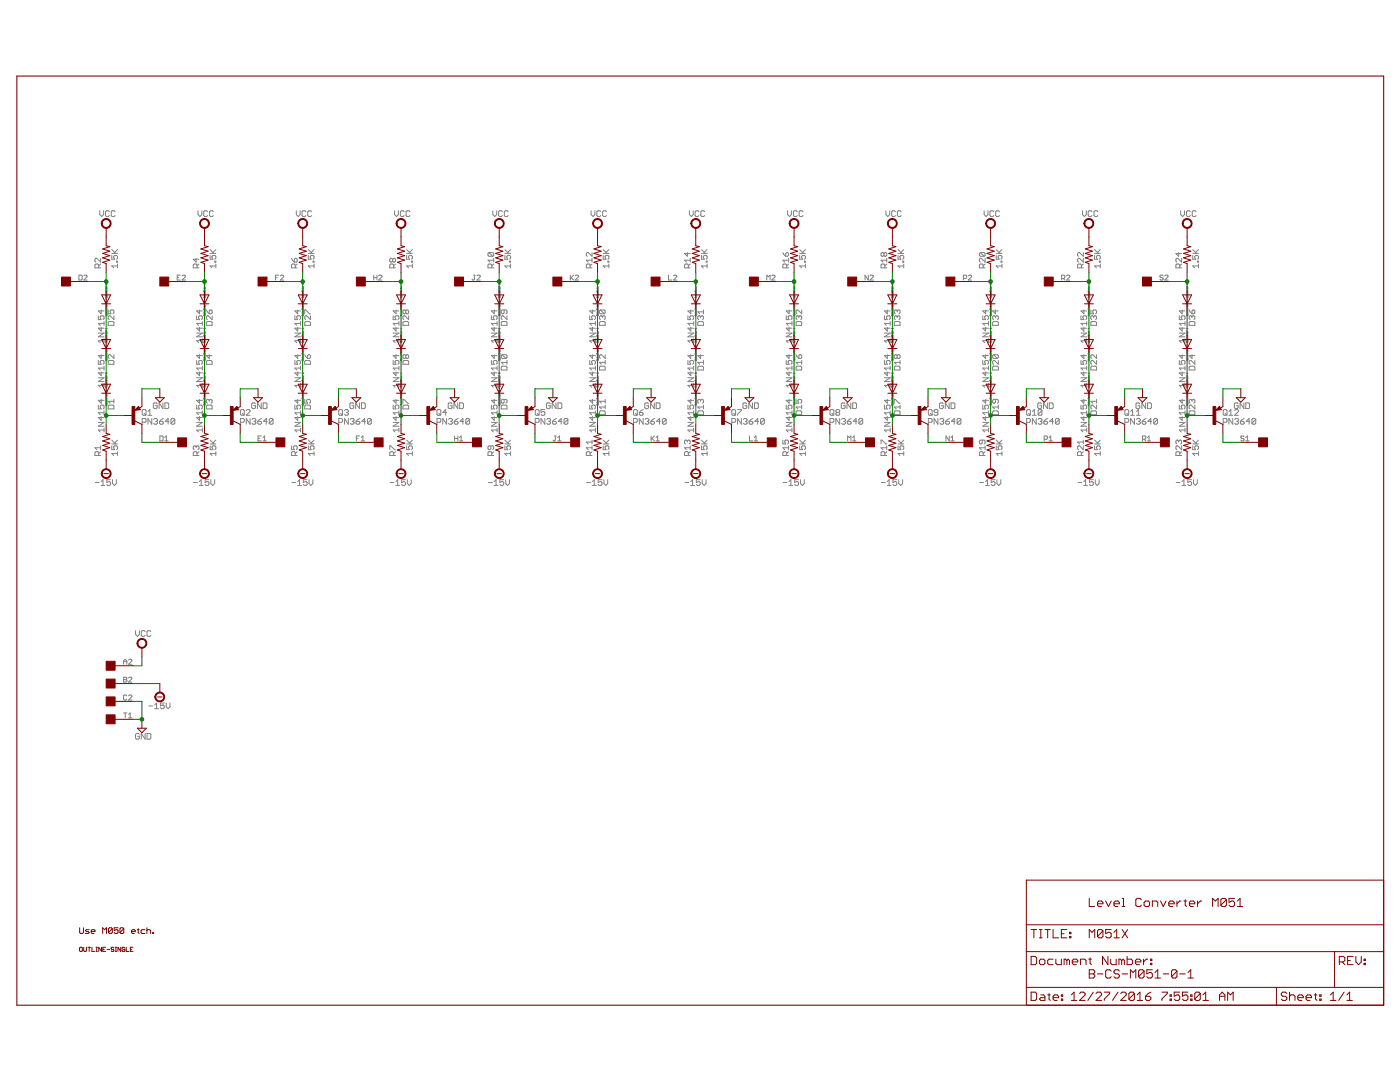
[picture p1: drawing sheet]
<svg xmlns="http://www.w3.org/2000/svg" width="279mm" height="216mm" viewBox="0 0 279 216" stroke-linecap="round" stroke-linejoin="round" font-family="sans-serif">
<g fill="none" stroke="#808080" stroke-width=".2">
<path d="M15.7 54.9h.5l.2 .2v.6l-.2 .2h-.5zM16.7 55.1l.2-.2 .5 .2v.1l-.7 .7h.7M19.7 53.4v-.5l-.2-.2h-.4l-.2 .2v.5h1.2M19.9 42.1v.7l.4 .4 .4-.4v-.7M20.1 51.5v.8l-.8-.8-.4 .2v.4l.2 .2M20.1 52.7l-.4 .4M21 58.9h.1M21.1 57.6h.2v.1h-.1l-.1-.1M21.1 58l.2 .2h-.2zM21.1 59.3v.1l.1-.1 .1 .1M21.1 58.6l.1 .1 .1-.1M21.1 57.1l.1 .1"/>
<path d="M21.1 57.8l.1 .2M21.1 58h.2M21.1 57.2h.2M21.3 56.5v.2M21.3 57.3v.2l-.2-.2 .1 .2M21.3 58.3v.2l-.2-.2 .1 .2M21.3 58.8v.1M21.3 59.2l-.1-.2-.1 .2h.3M21.3 58.9h-.2M21.3 56.6h-.2v.1M21.8 42.2l-.2-.1h-.3l-.2 .1v.8l.2 .2h.3l.2-.2M22.3 51v.7h.6l-.2-.3 .2-.4h.4l.2 .2v.3l-.2 .2"/>
<path d="M22.3 50.6h1.2M22.3 49.8l.8 .8M23 42.2l-.2-.1h-.4l-.2 .1v.8l.2 .2h.4l.2-.2M23.3 52.1h.2v.2h-.2zM23.5 52.7v.7M23.5 53.1h-1.2l.4 .3M23.5 49.8l-.6 .6M35.4 55.4h.3M36 54.9h-.6v1h.6M36.3 55.1l.2-.2 .5 .2v.1l-.7 .7h.7M39.1 51.5v.8l-.5-.6h1.1M39.3 53.4v-.5l-.2-.2h-.3l-.2 .2v.5h1.1"/>
<path d="M39.5 42.1v.7l.4 .4 .4-.4v-.7M39.7 52.7l-.4 .4M40.6 58.9h.1M40.7 58.1l.2-.1v.2h-.2zM40.7 57.6h.2v.1h-.1v-.1M40.7 59.3v.1l.2-.1v.1M40.8 58.6v.1l.1-.1M40.8 58h.1M40.8 57.2h.1M40.8 57.1l.1 .1M40.8 57.8l.1 .2M40.9 57.3v.2l-.1-.2 .1 .2"/>
<path d="M40.9 59.2l-.1-.2v.2h.2M40.9 58.9h-.1M40.9 58.3v.2l-.1-.2 .1 .2M40.9 56.6h-.2l.1 .1M40.9 56.5v.2M40.9 58.8v.1M41.4 42.2l-.2-.1h-.3l-.2 .1v.8l.2 .2h.3l.2-.2M41.9 51v.7h.6l-.2-.3 .2-.4h.4l.2 .2v.3l-.2 .2M41.9 50.6h1.2M41.9 49.8l.8 .8M42.6 42.2l-.2-.1h-.4l-.2 .1v.8l.2 .2h.4l.2-.2M42.9 52.1h.2v.2h-.2z"/>
<path d="M43.1 49.8l-.6 .6M43.1 53.1h-1.2l.4 .3M43.1 52.7v.7M55 55.4h.3M55.6 54.9h-.6v1M56 55.1l.1-.2 .5 .2v.1l-.6 .7h.6M58.2 51.5l.5 .8M58.9 51.5l.4 .2v.4l-.2 .2h-.4v-.6zM58.9 53.4v-.5l-.2-.2h-.3l-.2 .2v.5h1.1M59.1 42.1v.7l.4 .4 .4-.4v-.7M59.3 52.7l-.4 .4M60.2 58.9h.1"/>
<path d="M60.3 58.1l.2-.1 .1 .2h-.3zM60.3 57.6h.3v.1h-.2v-.1M60.3 59.3v.1l.2-.1v.1M60.4 58.6v.1l.2-.1M60.4 58h.2M60.4 57.2h.2M60.4 57.1l.1 .1M60.4 57.8l.1 .2M60.6 59.2l-.2-.2v.2h.2M60.6 58.9h-.2M60.6 58.3l-.1 .2-.1-.2 .1 .2M60.6 57.3l-.1 .2-.1-.2 .1 .2"/>
<path d="M60.6 56.6h-.3l.1 .1M60.6 56.5v.2M60.6 58.8v.1M61 42.2l-.1-.1h-.4l-.2 .1v.8l.2 .2h.4l.1-.2M61.5 51v.7h.6l-.2-.3 .2-.4h.4l.2 .2v.3l-.2 .2M61.5 50.6h1.2M61.5 49.8l.8 .8M62.2 42.2l-.2-.1h-.4l-.2 .1v.8l.2 .2h.4l.2-.2M62.5 52.1h.2v.2h-.2zM62.7 49.8l-.6 .6M62.7 53.1h-1.2l.4 .3M62.7 52.7v.7"/>
<path d="M74.6 55.4h.6M74.6 54.9v1M75.2 54.9v1M75.6 55.1l.1-.2 .5 .2v.1l-.6 .7h.6M78.4 51.7l-.2-.2-.4 .2v.4l.2 .2 .4-.2M78.4 51.7l.1-.2 .4 .2v.4l-.2 .2-.3-.2M78.4 51.7v.4M78.5 53.4v-.5l-.1-.2h-.4l-.2 .2v.5h1.1M78.7 42.1v.7l.4 .4 .4-.4v-.7M78.9 52.7l-.4 .4M79.8 58.9h.1M79.9 58.1l.2-.1 .1 .2h-.3z"/>
<path d="M79.9 57.6h.3v.1h-.2v-.1M79.9 59.3v.1l.2-.1v.1M80 58.6v.1l.2-.1M80 58h.2M80 57.2h.2M80 57.1l.1 .1M80 57.8l.1 .2M80.2 59.2l-.2-.2v.2h.2M80.2 58.9h-.2M80.2 58.3l-.1 .2-.1-.2 .1 .2M80.2 57.3l-.1 .2-.1-.2 .1 .2M80.2 56.6h-.3l.1 .1"/>
<path d="M80.2 56.5v.2M80.2 58.8v.1M80.7 42.2l-.2-.1h-.4l-.2 .1v.8l.2 .2h.4l.2-.2M81.2 51v.7h.5l-.2-.3 .2-.4h.4l.2 .2v.3l-.2 .2M81.2 50.6h1.1M81.2 49.8l.7 .8M81.8 42.2l-.2-.1h-.4l-.2 .1v.8l.2 .2h.4l.2-.2M82.1 52.1h.2v.2h-.2zM82.3 49.8l-.6 .6M82.3 53.1h-1.1l.3 .3M82.3 52.7v.7M94.5 54.9h.3"/>
<path d="M94.7 54.9v.8l-.2 .2-.3-.2M95.2 55.1l.1-.2 .5 .2v.1l-.6 .7h.6M97.6 50.4l-.2 .2v.3l.2 .2h.7M97.6 50.4h.7l.2 .2v.3l-.2 .2M97.6 50.4l.7 .7M98.1 53.4v-.5l-.1-.2h-.4l-.2 .2v.5h1.1M98.4 42.1v.7l.3 .4 .4-.4v-.7M98.5 51.5v.8M98.5 52.7l-.4 .4M98.5 51.9h-1.1l.4 .4M99.5 58.9h.1M99.5 58.1l.2-.1 .1 .2h-.3z"/>
<path d="M99.5 57.6h.3v.1h-.2v-.1M99.5 59.3v.1l.2-.1v.1M99.6 58.6v.1l.2-.1M99.6 58h.2M99.6 57.2h.2M99.6 57.1l.1 .1M99.6 57.8l.1 .2M99.8 59.2l-.1-.2h-.1v.2h.3M99.8 58.9h-.2M99.8 58.3l-.1 .2-.1-.2h.1v.2M99.8 57.3l-.1 .2-.1-.2h.1v.2M99.8 56.6h-.3l.1 .1"/>
<path d="M99.8 56.5v.2M99.8 58.8v.1M100.3 42.2l-.2-.1h-.4l-.2 .1v.8l.2 .2h.4l.2-.2M100.8 51v.7h.5l-.2-.3 .2-.4h.4l.2 .2v.3l-.2 .2M100.8 50.6h1.1M100.8 49.8l.7 .8M101.4 42.2l-.2-.1h-.4l-.2 .1v.8l.2 .2h.4l.2-.2M101.7 52.1h.2v.2h-.2zM101.9 49.8l-.6 .6M101.9 53.1h-1.1l.3 .3M101.9 52.7v.7M113.8 54.9v1"/>
<path d="M114 55.4l.5 .5M114.5 54.9l-.7 .7M114.8 55.1l.2-.2 .4 .2v.1l-.6 .7h.6M117.8 53.4v-.5l-.2-.2h-.4l-.2 .2v.5h1.2M118 42.1v.7l.3 .4 .4-.4v-.7M118.2 51.9h-1.2l.4 .4M118.2 50.4v.7l-.8-.7h-.2l-.2 .2v.3l.2 .2M118.2 51.5v.8M118.2 52.7l-.4 .4M119.1 58.9h.1M119.1 58.1l.2-.1 .1 .2h-.2zM119.1 57.6h.3v.1h-.1l-.1-.1"/>
<path d="M119.2 59.3l-.1 .1 .2-.1v.1M119.2 58.6l.1 .1 .1-.1M119.2 58h.2M119.2 57.2h.2M119.2 57.1l.1 .1M119.2 57.8l.1 .2M119.4 59.2l-.1-.2-.1 .2h.3M119.4 58.9h-.2M119.4 58.3l-.1 .2-.1-.2 .1 .2M119.4 57.3l-.1 .2-.1-.2 .1 .2M119.4 56.6h-.3l.1 .1M119.4 56.5v.2"/>
<path d="M119.4 58.8v.1M119.9 42.2l-.2-.1h-.4l-.2 .1v.8l.2 .2h.4l.2-.2M120.4 51v.7h.5l-.1-.3 .1-.4h.4l.2 .2v.3l-.2 .2M120.4 50.6h1.1M120.4 49.8l.7 .8M121 42.2l-.2-.1h-.3l-.2 .1v.8l.2 .2h.3l.2-.2M121.3 52.1h.2v.2h-.2zM121.5 49.8l-.6 .6M121.5 53.1h-1.1l.4 .3M121.5 52.7v.7M133.4 54.9v1h.7M134.4 55.1l.2-.2 .5 .2v.1l-.7 .7h.7"/>
<path d="M137.2 50.4v.7l-.6-.5h1.2M137.4 53.4v-.5l-.2-.2h-.4l-.2 .2v.5h1.2M137.6 42.1v.7l.4 .4 .3-.4v-.7M137.8 51.9h-1.2l.4 .4M137.8 51.5v.8M137.8 52.7l-.4 .4M138.7 58.9h.1M138.7 58.1l.3-.1v.2h-.2zM138.7 57.6h.3v.1h-.1l-.1-.1M138.8 59.3v.1l.1-.1 .1 .1M138.8 58.6l.1 .1 .1-.1M138.8 58h.2"/>
<path d="M138.8 57.2h.2M138.8 57.1l.1 .1M138.8 57.8l.1 .2M139 59.2l-.1-.2-.1 .2h.3M139 58.9h-.2M139 58.3v.2l-.2-.2h.1v.2M139 57.3v.2l-.2-.2h.1v.2M139 56.6h-.3l.1 .1M139 56.5v.2M139 58.8v.1M139.5 42.2l-.2-.1h-.4l-.2 .1v.8l.2 .2h.4l.2-.2M140 51v.7h.5l-.1-.5 .1-.2h.4l.2 .2v.3l-.2 .2"/>
<path d="M140 50.6h1.1M140 49.8l.7 .8M140.6 42.2l-.2-.1h-.3l-.2 .1v.8l.2 .2h.3l.2-.2M140.9 52.1h.2v.2h-.2zM141.1 49.8l-.6 .6M141.1 53.1h-1.1l.4 .3M141.1 52.7v.7M153 55.9v-1l.4 .3 .3-.3v1M154 55.1l.2-.2 .5 .2v.1l-.7 .7h.7M156.2 50.4l.6 .7M156.8 50.6l.4-.2 .2 .2v.3l-.2 .2h-.4zM157 53.4v-.5l-.2-.2h-.4l-.2 .2v.5h1.2"/>
<path d="M157.2 42.1v.7l.4 .4 .3-.4v-.7M157.4 51.9h-1.2l.4 .4M157.4 51.5v.8M157.4 52.7l-.4 .4M158.3 58.9h.1M158.3 57.6h.3v.1l-.2-.1M158.4 59.4h.1M158.4 58l.2 .2h-.2zM158.4 59.3v.1M158.4 59.4l.1-.1 .1 .1M158.4 58.6l.1 .1 .1-.1M158.4 58h.2"/>
<path d="M158.4 57.2h.2M158.4 57.1l.1 .1M158.4 57.8l.1 .2M158.6 59.2l-.1-.2-.1 .2h.3M158.6 58.9h-.2M158.6 58.3v.2l-.2-.2 .1 .2M158.6 57.3v.2l-.2-.2 .1 .2M158.6 56.6h-.3l.1 .1M158.6 56.5v.2M158.6 58.8v.1M159.1 42.2l-.2-.1h-.4l-.2 .1v.8l.2 .2h.4l.2-.2M159.6 51v.7h.6l-.2-.3 .2-.4h.3l.2 .2v.3l-.2 .2"/>
<path d="M159.6 50.6h1.1M159.6 49.8l.8 .8M160.3 42.2l-.2-.1h-.4l-.2 .1v.8l.2 .2h.4l.2-.2M160.5 52.1h.2v.2h-.2zM160.7 49.8l-.5 .6M160.7 53.1h-1.1l.4 .3M160.7 52.7v.7M173.3 54.9v1l-.7-1v1M173.6 55.1l.2-.2 .5 .2v.1l-.7 .7h.7M176.4 50.6l-.2-.2-.4 .2v.3l.2 .2 .4-.2M176.4 50.6l.2-.2 .4 .2v.3l-.2 .2-.4-.2M176.4 50.6v.3"/>
<path d="M176.6 53.4v-.5l-.2-.2h-.4l-.2 .2v.5h1.2M176.8 42.1v.7l.4 .4 .4-.4v-.7M177 51.9h-1.2l.4 .4M177 51.5v.8M177 52.7l-.4 .4M177.9 58.9h.1M177.9 57.6h.3v.1h-.2v-.1M178 59.3v.1l.1-.1 .1 .1M178 58l.2 .2h-.2zM178 58.6l.1 .1 .1-.1M178 58h.2M178 57.2h.2"/>
<path d="M178 57.1l.1 .1M178 57.8l.1 .2M178.1 58.3h.1M178.1 57.3h.1M178.1 57.3v.2M178.1 58.3v.2M178.2 59.2v-.2h-.2v.2h.3M178.2 58.9h-.2M178.2 58.3l-.1 .2M178.2 57.3l-.1 .2M178.2 56.6h-.3l.1 .1M178.2 56.5v.2"/>
<path d="M178.2 58.8v.1M178.7 42.2l-.2-.1h-.4l-.2 .1v.8l.2 .2h.4l.2-.2M179.2 51v.7h.6l-.2-.3 .2-.4h.4l.2 .2v.3l-.2 .2M179.2 50.6h1.2M179.2 49.8l.8 .8M179.9 42.2l-.2-.1h-.4l-.2 .1v.8l.2 .2h.4l.2-.2M180.2 52.1h.2v.2h-.2zM180.4 49.8l-.6 .6M180.4 53.1h-1.2l.4 .3M180.4 52.7v.7M192.3 55.6h.4l.2-.2v-.3l-.2-.2h-.4v1M193.2 55.1l.2-.2 .5 .2v.1l-.7 .7h.7"/>
<path d="M195.6 50.4l-.1 .2v.3l.1 .2h.8M195.6 50.4h.8l.2 .2v.3l-.2 .2M195.6 50.4l.8 .7M196.2 53.4v-.5l-.2-.2h-.4l-.1 .2v.5h1.1M196.4 42.1v.7l.4 .4 .4-.4v-.7M196.6 51.5v.8l-.8-.8-.3 .2v.4l.1 .2M196.6 52.7l-.4 .4M197.5 58.9h.1M197.6 58.1l.2-.1v.2h-.2zM197.6 57.6h.2v.1l-.1-.1M197.6 59.3v.1l.1-.1 .1 .1M197.7 58.6v.1l.1-.1"/>
<path d="M197.7 58h.1M197.7 57.2h.1M197.7 57.1v.1M197.7 57.8v.2M197.8 59.2l-.1-.2v.2h.2M197.8 58.9h-.1M197.8 58.3v.2l-.1-.2v.2M197.8 57.3v.2l-.1-.2v.2M197.8 56.6h-.2l.1 .1M197.8 56.5v.2M197.8 58.8v.1M198.3 42.2l-.2-.1h-.3l-.2 .1v.8l.2 .2h.3l.2-.2"/>
<path d="M198.8 51v.7h.6l-.2-.3 .2-.4h.4l.2 .2v.3l-.2 .2M198.8 50.6h1.2M198.8 49.8l.8 .8M199.5 42.2l-.2-.1h-.4l-.2 .1v.8l.2 .2h.4l.2-.2M199.8 52.1h.2v.2h-.2zM200 49.8l-.6 .6M200 53.1h-1.2l.4 .3M200 52.7v.7M211.9 55.6h.4l.2-.2v-.3l-.2-.2h-.4v1M212.2 55.6l.3 .3M212.9 55.1l.1-.2 .5 .2v.1l-.6 .7h.6M215.8 53.4v-.5l-.2-.2h-.4l-.1 .2v.5h1.1"/>
<path d="M216 42.1v.7l.4 .4 .4-.4v-.7M216.2 50.4v.7l-.8-.7h-.2l-.1 .2v.3l.1 .2M216.2 51.5v.8l-.8-.8-.3 .2v.4l.1 .2M216.2 52.7l-.4 .4M217.1 58.9h.1M217.2 58.1l.2-.1v.2h-.2zM217.2 57.6h.2v.1h-.1v-.1M217.2 59.4h.1M217.2 59.3v.1M217.3 58.6v.1l.1-.1M217.3 58.3h.1v.2zM217.3 58h.1"/>
<path d="M217.3 57.3h.1v.2zM217.3 57.2h.1M217.3 57.1l.1 .1M217.3 57.8l.1 .2M217.4 59.3h.1M217.4 59.3l-.1 .1M217.4 59.3v.1M217.4 59.2v-.2h-.1v.2h.2M217.4 58.9h-.1M217.4 56.6h-.2l.1 .1M217.4 56.5v.2M217.4 57.3v.2"/>
<path d="M217.4 58.3v.2M217.4 58.8v.1M217.9 42.2l-.2-.1h-.3l-.2 .1v.8l.2 .2h.3l.2-.2M218.4 51v.7h.6l-.2-.3 .2-.4h.4l.2 .2v.3l-.2 .2M218.4 50.6h1.2M218.4 49.8l.8 .8M219.1 42.2l-.2-.1h-.4l-.2 .1v.8l.2 .2h.4l.2-.2M219.4 52.1h.2v.2h-.2zM219.6 49.8l-.6 .6M219.6 53.1h-1.2l.4 .3M219.6 52.7v.7M232.1 55.1l-.1-.2-.5 .2 .1 .3h.4l.1 .2-.1 .3h-.4l-.1-.2"/>
<path d="M232.5 55.1l.1-.2 .5 .2v.1l-.6 .7h.6M235.2 50.4v.7l-.5-.5h1.1M235.4 53.4v-.5l-.2-.2h-.3l-.2 .2v.5h1.1M235.6 42.1v.7l.4 .4 .4-.4v-.7M235.8 51.5v.8l-.7-.8-.4 .2v.4l.2 .2M235.8 52.7l-.4 .4M236.7 58.9h.1M236.8 58.1l.2-.1v.2h-.2zM236.8 57.6h.2v.1l-.1-.1M236.8 59.3v.1l.2-.1v.1M236.9 58.6v.1l.1-.1M236.9 58h.1"/>
<path d="M236.9 57.2h.1M236.9 57.1l.1 .1M236.9 57.8l.1 .2M236.9 58.3h.1M236.9 57.3h.1M236.9 57.3v.2M236.9 58.3v.2M237 57.3v.2M237 58.3v.2M237 59.2l-.1-.2v.2h.3M237 58.9h-.1M237 58.3l-.1 .2"/>
<path d="M237 57.3l-.1 .2M237 56.6h-.2l.1 .1M237 56.5v.2M237 58.8v.1M237.6 42.2l-.2-.1h-.4l-.2 .1v.8l.2 .2h.4l.2-.2M238 51v.7h.6l-.2-.3 .2-.4h.4l.2 .2v.3l-.2 .2M238 50.6h1.2M238 49.8l.8 .8M238.7 42.2l-.2-.1h-.4l-.2 .1v.8l.2 .2h.4l.2-.2M239 52.1h.2v.2h-.2zM239.2 53.1h-1.2l.4 .3M239.2 52.7v.7"/>
<path d="M239.2 49.8l-.6 .6M19.6 75.4h1.2l-1.2 .7h1.2M19.6 66.5h1.2l-1.2 .7h1.2M19.6 71.9v.8h.6l-.2-.4 .2-.4h.4l.2 .2v.4l-.2 .2M19.6 63v.8h.6l-.2-.4 .2-.4h.4l.2 .2v.4l-.2 .2M20.2 79.7v.8l-.6-.6h1.2M20.2 70.8v.7l-.6-.5h1.2M20.2 61.8v.8l-.6-.6h1.2M20.2 65.3v.8l-.6-.6h1.2M20.2 74.2v.8l-.6-.6h1.2M20.8 64.2v.7M20.8 67.6v.8"/>
<path d="M20.8 73.1v.7M20.8 76.5v.8M20.8 76.9h-1.2l.4 .4M20.8 73.4h-1.2l.4 .4M20.8 68h-1.2l.4 .4M20.8 64.5h-1.2l.4 .4M21 76.7h.1M21 67.8h.1M21 71.4h.1M21 62.4h.1M21.1 75.9h.2v.1h-.2zM21.1 61.1h.2v.2h-.1l-.1-.2"/>
<path d="M21.1 66.5h.2v.2l-.2-.2M21.1 70h.2v.2h-.1l-.1-.2M21.1 75.4h.2v.2l-.2-.2M21.1 79h.2v.1h-.1l-.1-.1M21.1 77.1v.2l.1-.2 .1 .2M21.1 61.6h.2v.2h-.2zM21.1 62.8v.2l.1-.2 .1 .2M21.1 67l.2 .1h-.2zM21.1 68.2v.1l.1-.1 .1 .1M21.1 70.5h.2v.2h-.2zM21.1 71.7v.2l.2-.1v.1M21.1 79.4h.2v.2h-.2z"/>
<path d="M21.1 62.1l.1 .2 .1-.2M21.1 67.5l.1 .1 .1-.1M21.1 67.8h.2M21.1 71l.1 .2 .1-.2M21.1 76.4l.1 .2 .1-.2M21.1 79.9l.1 .2 .1-.2M21.1 60.6l.1 .2M21.1 61.4l.1 .1M21.1 62.4v.1M21.1 66l.1 .1M21.1 66.7v.1M21.1 69.6l.1 .1"/>
<path d="M21.1 70.3l.1 .1M21.1 74.9l.1 .1M21.1 75.6l.1 .2M21.1 78.5l.1 .1M21.1 79.2h.1M21.1 75.8h.2M21.1 75h.2M21.1 79.3h.2M21.1 79.2l.1 .1M21.1 78.6h.2M21.1 66.8l.1 .1M21.1 66.9h.2"/>
<path d="M21.1 66.1h.2M21.1 70.4h.2M21.1 69.7h.2M21.1 61.5h.2M21.1 60.8h.2M21.3 60.1v.2l-.2-.2v.2M21.3 69v.2l-.2-.2v.2M21.3 77.9v.2l-.2-.2v.2M21.3 60.9v.1l-.2-.1 .1 .1M21.3 61.9v.1l-.2-.1 .1 .1M21.3 62.4v.1l-.2-.1M21.3 62.7v-.1h-.2v.1h.3"/>
<path d="M21.3 65.5v.1M21.3 66.3v.1l-.2-.1 .1 .1M21.3 67.2v.2l-.2-.2 .1 .2M21.3 68.1l-.1-.2-.1 .2h.3M21.3 69.8v.2l-.2-.2 .1 .2M21.3 70.8v.2l-.2-.2 .1 .2M21.3 71.3v.1M21.3 71.6v-.1h-.2v.1h.3M21.3 74.4v.1M21.3 75.2v.1l-.2-.1 .1 .1M21.3 76.2v.1l-.2-.1 .1 .1M21.3 76.6v.1"/>
<path d="M21.3 77l-.1-.2-.1 .2h.3M21.3 78.7v.2l-.2-.2 .1 .2M21.3 79.7v.2l-.2-.2 .1 .2M21.3 71.4h-.2M21.3 76.7h-.2M21.3 74.5h-.2M21.3 65.6h-.2M21.6 61.8v.8h.6l-.2-.4 .2-.4h.3l.2 .2v.4l-.2 .2M21.6 64.3l.2-.1h.7l.2 .1v.6h-1.1zM21.8 71.9h.7l.2 .2v.6h-1.1v-.6zM22.7 70.8v.7l-.7-.7h-.2l-.2 .2v.3l.2 .2M22.7 63v.8l-.7-.8-.4 .2v.4l.2 .2"/>
<path d="M22.7 79.7v.8M39.2 75.4h1.2l-1.2 .7h1.2M39.2 66.5h1.2l-1.2 .7h1.2M39.2 71.9v.8h.6l-.2-.4 .2-.4h.4l.2 .2v.4l-.2 .2M39.2 63v.8h.6l-.2-.4 .2-.4h.4l.2 .2v.4l-.2 .2M39.8 79.7v.8l-.6-.6h1.2M39.8 70.8v.7l-.6-.5h1.2M39.8 61.8v.8l-.6-.6h1.2M39.8 74.2v.8l-.6-.6h1.2M39.8 65.3v.8l-.6-.6h1.2M40.4 76.9h-1.2l.4 .4M40.4 73.4h-1.2l.4 .4"/>
<path d="M40.4 68h-1.2l.4 .4M40.4 64.5h-1.2l.4 .4M40.4 64.2v.7M40.4 67.6v.8M40.4 73.1v.7M40.4 76.5v.8M40.6 76.7h.1M40.6 67.8h.1M40.6 71.4h.1M40.6 62.4h.1M40.7 75.9h.2v.1h-.2zM40.7 75.4h.2v.2l-.1-.2"/>
<path d="M40.7 79h.2v.1l-.1-.1M40.7 67h.2v.1h-.2zM40.7 66.5h.2v.2l-.1-.2M40.7 70h.2v.2h-.1v-.2M40.7 61.6h.2v.1l-.2 .1zM40.7 61.1h.2v.2l-.1-.2M40.7 77.1v.2l.2-.2v.1M40.7 79.4l.2 .2h-.2zM40.7 68.2v.1l.2-.1v.1M40.7 71.7v.2l.2-.1v.1M40.7 70.5l.2 .2h-.2zM40.7 62.8v.1l.2-.1v.2"/>
<path d="M40.8 76.4l.1 .2M40.8 75.8h.1M40.8 75h.1M40.8 79.9v.2l.1-.2M40.8 79.3h.1M40.8 78.6h.1M40.8 67.8h.1M40.8 67.5v.1l.1-.1M40.8 66.9h.1M40.8 66.1h.1M40.8 71v.2l.1-.2M40.8 70.4h.1"/>
<path d="M40.8 69.7h.1M40.8 62.1v.2l.1-.2M40.8 61.5h.1M40.8 60.8h.1M40.8 60.6l.1 .2M40.8 61.4l.1 .1M40.8 62.4v.1M40.8 66l.1 .1M40.8 66.7v.1M40.8 69.6l.1 .1M40.8 70.3l.1 .1M40.8 74.9l.1 .1"/>
<path d="M40.8 75.6l.1 .2M40.8 78.5l.1 .1M40.8 79.2h.1M40.8 79.2l.1 .1M40.8 66.8l.1 .1M40.9 76.3l-.1-.2 .1 .2M40.9 66.4l-.1-.2 .1 .2M40.9 62l-.1-.1 .1 .1M40.9 61.6h.1M40.9 77l-.1-.2v.2h.2M40.9 76.7h-.1M40.9 75.2v.1l-.1-.1 .1 .1"/>
<path d="M40.9 74.5h-.2h.1M40.9 60.9v.1l-.1-.1 .1 .1M40.9 79.7v.2l-.1-.2 .1 .2M40.9 78.7v.2l-.1-.2 .1 .2M40.9 77.9v.2l-.1-.2-.1 .2M40.9 68.1l-.1-.2v.2h.2M40.9 67.2v.2l-.1-.2 .1 .2M40.9 65.6h-.2h.1M40.9 71.6l-.1-.1v.1h.2M40.9 71.4h-.1M40.9 70.8v.2l-.1-.2 .1 .2M40.9 69.8v.2l-.1-.2 .1 .2"/>
<path d="M40.9 69v.2l-.1-.2-.1 .2M40.9 62.7l-.1-.1v.1h.2M40.9 62.4h-.1M40.9 60.1v.2l-.2-.2v.2M40.9 61.9v.1M40.9 65.5v.1M40.9 66.3h.1M40.9 71.3v.1M40.9 74.4v.1M40.9 76.2v.1M40.9 76.4v.1M40.9 76.6v.1"/>
<path d="M40.9 77.2v.1M40.9 76.5v.1M40.9 76.3h.1M40.9 66.3v.1M40.9 62h.1M41.2 64.3l.2-.1h.7l.2 .1v.6h-1.1zM41.2 61.8l.6 .8M41.4 71.9h.7l.2 .2v.6h-1.1v-.6zM41.8 79.9l-.2-.2-.4 .2v.4l.2 .2M41.8 79.9l.2-.2 .3 .2v.4l-.2 .2M41.8 70.8v.7l-.6-.5h1.1M41.8 62l.2-.2 .3 .2v.4l-.2 .2h-.3z"/>
<path d="M41.8 79.9v.2M42.3 63v.8l-.7-.8-.4 .2v.4l.2 .2M58.8 75.4h1.2l-1.2 .7h1.2M58.8 66.5h1.2l-1.2 .7h1.2M58.8 71.9v.8h.6l-.2-.4 .2-.4h.4l.2 .2v.4l-.2 .2M58.8 63v.8h.6l-.2-.4 .2-.4h.4l.2 .2v.4l-.2 .2M59.4 79.7v.8l-.6-.6h1.2M59.4 70.8v.7l-.6-.5h1.2M59.4 61.8v.8l-.6-.6h1.2M59.4 74.2v.8l-.6-.6h1.2M59.4 65.3v.8l-.6-.6h1.2M60 76.9h-1.2l.4 .4"/>
<path d="M60 73.4h-1.2l.4 .4M60 68h-1.2l.4 .4M60 64.5h-1.2l.4 .4M60 64.2v.7M60 67.6v.8M60 73.1v.7M60 76.5v.8M60.2 76.7h.1M60.2 67.8h.1M60.2 71.4h.1M60.2 62.4h.1M60.3 75.9h.2l.1 .1h-.3z"/>
<path d="M60.3 75.4h.3l-.1 .2-.1-.2M60.3 79.5l.2-.1 .1 .2h-.3zM60.3 79h.3v.1h-.2v-.1M60.3 66.5h.3l-.1 .2-.1-.2M60.3 70.5h.2l.1 .2h-.3zM60.3 70h.3v.2h-.2v-.2M60.3 61.6h.2l.1 .1-.3 .1zM60.3 61.1h.3l-.1 .2-.1-.2M60.3 77.1v.2l.2-.2v.2M60.3 68.2v.1l.2-.1v.1M60.3 67l.3 .1h-.3zM60.3 71.7v.2l.3-.1-.1 .1"/>
<path d="M60.3 62.8v.2l.2-.2v.2M60.4 76.4v.2l.2-.2M60.4 75.8h.2M60.4 75h.2M60.4 79.9v.2l.2-.2M60.4 79.3h.2M60.4 78.6h.2M60.4 67.8h.2M60.4 67.5v.1l.2-.1M60.4 66.9h.2M60.4 66.1h.2M60.4 71v.2l.2-.2"/>
<path d="M60.4 70.4h.2M60.4 69.7h.2M60.4 62.1v.2l.2-.2M60.4 61.5h.2M60.4 60.8h.2M60.4 60.6l.1 .2M60.4 61.4l.1 .1M60.4 62.4v.1M60.4 66l.1 .1M60.4 66.7v.1M60.4 69.6l.1 .1M60.4 70.3l.1 .1"/>
<path d="M60.4 74.9l.1 .1M60.4 75.6l.1 .2M60.4 78.5l.1 .1M60.4 79.2h.1M60.4 79.2l.1 .1M60.4 66.8l.1 .1M60.6 77l-.2-.2v.2h.2M60.6 76.7h-.2M60.6 76.2l-.1 .1-.1-.1 .1 .1M60.6 75.2l-.1 .1-.1-.1 .1 .1M60.6 74.5h-.3h.1M60.6 79.7l-.1 .2-.1-.2 .1 .2"/>
<path d="M60.6 78.7l-.1 .2-.1-.2 .1 .2M60.6 77.9v.2l-.2-.2-.1 .2M60.6 68.1l-.2-.2v.2h.2M60.6 67.2l-.1 .2-.1-.2 .1 .2M60.6 66.3l-.1 .1-.1-.1 .1 .1M60.6 65.6h-.3h.1M60.6 71.6l-.1-.1h-.1v.1h.2M60.6 71.4h-.2M60.6 70.8l-.1 .2-.1-.2 .1 .2M60.6 69.8l-.1 .2-.1-.2 .1 .2M60.6 69v.2l-.2-.2-.1 .2M60.6 62.7l-.1-.1h-.1v.1h.2"/>
<path d="M60.6 62.4h-.2M60.6 61.9l-.1 .1-.1-.1 .1 .1M60.6 60.9l-.1 .1-.1-.1 .1 .1M60.6 60.1v.2l-.2-.2-.1 .2M60.6 65.5v.1M60.6 71.3v.1M60.6 74.4v.1M60.6 76.6v.1M60.8 79.7v.8h.6l-.2-.6 .2-.2h.4l.2 .2v.4l-.2 .2M60.8 62.6v-.8h.2l.8 .8h.2M60.8 64.3l.2-.1h.8l.2 .1v.6h-1.2zM60.8 70.8l.6 .7"/>
<path d="M61 71.9h.8l.2 .2v.6h-1.2v-.6zM61.4 71l.2-.2 .4 .2v.3l-.2 .2h-.4zM62 63v.8l-.8-.8-.4 .2v.4l.2 .2M78.5 75.4h1.1l-1.1 .7h1.1M78.5 66.5h1.1l-1.1 .7h1.1M78.5 71.9v.8h.5l-.2-.4 .2-.4h.4l.2 .2v.4l-.2 .2M78.5 63v.8h.5l-.2-.4 .2-.4h.4l.2 .2v.4l-.2 .2M79 79.7v.8l-.5-.6h1.1M79 70.8v.7l-.5-.5h1.1M79 61.8v.8l-.5-.6h1.1M79 74.2v.8l-.5-.6h1.1M79 65.3v.8l-.5-.6h1.1"/>
<path d="M79.6 76.9h-1.1l.3 .4M79.6 73.4h-1.1l.3 .4M79.6 68h-1.1l.3 .4M79.6 64.5h-1.1l.3 .4M79.6 64.2v.7M79.6 67.6v.8M79.6 73.1v.7M79.6 76.5v.8M79.8 76.7h.1M79.8 67.8h.1M79.8 71.4h.1M79.8 62.4h.1"/>
<path d="M79.9 75.9h.2l.1 .1h-.3zM79.9 75.4h.3l-.1 .2-.1-.2M79.9 79.5l.2-.1 .1 .2h-.3zM79.9 79h.3v.1h-.2v-.1M79.9 67h.2l.1 .1h-.3zM79.9 66.5h.3l-.1 .2-.1-.2M79.9 70.5h.2l.1 .2h-.3zM79.9 70h.3v.2h-.2v-.2M79.9 61.6h.2l.1 .1-.3 .1zM79.9 61.1h.3l-.1 .2-.1-.2M79.9 77.2v.1M79.9 77.3l.2-.2v.2"/>
<path d="M79.9 68.2v.1l.3-.1-.1 .1M79.9 71.7v.2l.3-.1-.1 .1M79.9 62.8v.1l.2-.1v.2M79.9 77.1v.1M79.9 61.6h.1M80 76.4v.2l.2-.2M80 75.8h.2M80 75h.2M80 79.9v.2l.2-.2M80 79.3h.2M80 78.6h.2M80 67.8h.2"/>
<path d="M80 67.5v.1l.2-.1M80 66.9h.2M80 66.1h.2M80 71v.2l.2-.2M80 70.4h.2M80 69.7h.2M80 62.1v.2l.2-.2M80 61.5h.2M80 60.8h.2M80 60.6l.1 .2M80 61.4l.1 .1M80 62.4v.1"/>
<path d="M80 66l.1 .1M80 66.7v.1M80 69.6l.1 .1M80 70.3l.1 .1M80 74.9l.1 .1M80 75.6l.1 .2M80 78.5l.1 .1M80 79.2h.1M80 79.2l.1 .1M80 66.8l.1 .1M80.2 77l-.2-.2v.2h.2M80.2 76.7h-.2"/>
<path d="M80.2 76.2l-.1 .1-.1-.1 .1 .1M80.2 75.2l-.1 .1-.1-.1 .1 .1M80.2 74.5h-.3h.1M80.2 79.7l-.1 .2-.1-.2 .1 .2M80.2 78.7l-.1 .2-.1-.2 .1 .2M80.2 77.9v.2l-.3-.2v.2M80.2 68.1l-.2-.2v.2h.2M80.2 67.2l-.1 .2-.1-.2 .1 .2M80.2 66.3l-.1 .1-.1-.1 .1 .1M80.2 65.6h-.3h.1M80.2 71.6l-.1-.1h-.1v.1h.2M80.2 71.4h-.2"/>
<path d="M80.2 70.8l-.1 .2-.1-.2 .1 .2M80.2 69.8l-.1 .2-.1-.2 .1 .2M80.2 69v.2l-.2-.2-.1 .2M80.2 62.7l-.1-.1h-.1v.1h.2M80.2 62.4h-.2M80.2 61.9l-.1 .1-.1-.1 .1 .1M80.2 60.9l-.1 .1-.1-.1 .1 .1M80.2 60.1v.2l-.2-.2-.1 .2M80.2 65.5v.1M80.2 71.3v.1M80.2 74.4v.1M80.2 76.6v.1"/>
<path d="M80.4 64.3l.2-.1h.8l.2 .1v.6h-1.2zM80.6 71.9h.8l.2 .2v.6h-1.2v-.6zM81 71l-.2-.2-.4 .2v.3l.2 .2 .4-.2M81 71l.2-.2 .4 .2v.3l-.2 .2-.4-.2M81 62l-.2-.2-.4 .2v.4l.2 .2 .4-.2M81 62l.2-.2 .4 .2v.4l-.2 .2-.4-.2M81 62v.4M81 71v.3M81.6 63v.8l-.8-.8-.4 .2v.4l.2 .2M98.1 75.4h1.1l-1.1 .7h1.1M98.1 66.5h1.1l-1.1 .7h1.1M98.1 71.9v.8h.5l-.2-.4 .2-.4h.4l.2 .2v.4l-.2 .2"/>
<path d="M98.1 63v.8h.5l-.2-.4 .2-.4h.4l.2 .2v.4l-.2 .2M98.6 79.7v.8l-.5-.6h1.1M98.6 70.8v.7l-.5-.5h1.1M98.6 61.8v.8l-.5-.6h1.1M98.6 74.2v.8l-.5-.6h1.1M98.6 65.3v.8l-.5-.6h1.1M99.2 76.9h-1.1l.3 .4M99.2 64.5h-1.1l.3 .4M99.2 73.4h-1.1l.3 .4M99.2 68h-1.1l.3 .4M99.2 64.2v.7M99.2 67.6v.8"/>
<path d="M99.2 73.1v.7M99.2 76.5v.8M99.5 76.7h.1M99.5 67.8h.1M99.5 71.4h.1M99.5 62.4h.1M99.5 75.9h.2l.1 .1h-.3zM99.5 75.4h.3v.1l-.2 .1v-.2M99.5 79.5l.2-.1 .1 .2h-.3zM99.5 79h.3v.1h-.2v-.1M99.5 67h.2l.1 .1h-.3zM99.5 66.5h.3l-.1 .2-.1-.2"/>
<path d="M99.5 70.5h.2l.1 .2h-.3zM99.5 70h.3v.2h-.2v-.2M99.5 61.6h.2l.1 .1-.3 .1zM99.5 61.1h.3v.2h-.2v-.2M99.5 77.1v.2l.2-.2v.2M99.5 68.2v.1l.2-.1v.1M99.5 71.7v.2l.3-.1-.1 .1M99.5 62.8v.2l.2-.2v.2M99.6 76.4v.2l.2-.2M99.6 75.8h.2M99.6 75h.2M99.6 79.9v.2l.2-.2"/>
<path d="M99.6 79.3h.2M99.6 78.6h.2M99.6 67.8h.2M99.6 67.5v.1l.2-.1M99.6 66.9h.2M99.6 66.1h.2M99.6 71v.2l.2-.2M99.6 70.4h.2M99.6 69.7h.2M99.6 62.1v.2l.2-.2M99.6 61.5h.2M99.6 60.8h.2"/>
<path d="M99.6 60.6l.1 .2M99.6 61.4l.1 .1M99.6 62.4v.1M99.6 66l.1 .1M99.6 66.7v.1M99.6 69.6l.1 .1M99.6 70.3l.1 .1M99.6 74.9l.1 .1M99.6 75.6l.1 .2M99.6 78.5l.1 .1M99.6 79.2h.1M99.6 79.2l.1 .1"/>
<path d="M99.6 66.8l.1 .1M99.8 77l-.2-.2v.2h.3M99.8 76.7h-.2M99.8 76.2l-.1 .1-.1-.1 .1-.1v.2M99.8 75.2l-.1 .1-.1-.1 .1-.1v.2M99.8 74.5h-.3h.1M99.8 79.7l-.1 .2-.1-.2h.1v.2M99.8 78.7l-.1 .2-.1-.2h.1v.2M99.8 77.9v.2l-.2-.2-.1 .2M99.8 68.1l-.2-.2v.2h.3M99.8 67.2l-.1 .2-.1-.2h.1v.2M99.8 66.3l-.1 .1-.1-.1 .1-.1v.2"/>
<path d="M99.8 65.6h-.3h.1M99.8 71.6l-.1-.1h-.1v.1h.3M99.8 71.4h-.2M99.8 70.8l-.1 .2-.1-.2h.1v.2M99.8 69.8l-.1 .2-.1-.2h.1v.2M99.8 69v.2l-.2-.2-.1 .2M99.8 62.7l-.1-.1h-.1v.1h.3M99.8 62.4h-.2M99.8 61.9l-.1 .1-.1-.1h.1v.1M99.8 60.9l-.1 .1-.1-.1h.1v.1M99.8 60.1v.2l-.3-.2v.2M99.8 65.5v.1"/>
<path d="M99.8 71.3v.1M99.8 74.4v.1M99.8 76.6v.1M100 64.3l.2-.1h.8l.2 .1v.6h-1.2zM100.2 70.8h.8l.2 .2v.3l-.2 .2M100.2 70.8l-.2 .2v.3l.2 .2h.8M100.2 73.1h.8l.2 .2v.5h-1.2v-.5zM100.2 70.8l.8 .7M100.6 79.7v.6l-.2 .2-.4-.2v-.4l.2-.2h.8l.2 .2v.4l-.2 .2M100.6 61.8v.6l-.2 .2-.4-.2v-.4l.2-.2h.8l.2 .2v.4l-.2 .2M101.2 63v.8l-.8-.8-.4 .2v.4l.2 .2M101.2 71.9v.8"/>
<path d="M101.2 72.3h-1.2l.4 .4M117.7 75.4h1.1l-1.1 .7h1.1M117.7 66.5h1.1l-1.1 .7h1.1M117.7 71.9v.8h.6l-.2-.4 .2-.4h.3l.2 .2v.4l-.2 .2M117.7 63v.8h.6l-.2-.4 .2-.4h.3l.2 .2v.4l-.2 .2M118.3 79.7v.8l-.6-.6h1.1M118.3 70.8v.7l-.6-.5h1.1M118.3 61.8v.8l-.6-.6h1.1M118.3 74.2v.8l-.6-.6h1.1M118.3 65.3v.8l-.6-.6h1.1M118.8 76.9h-1.1l.4 .4M118.8 73.4h-1.1l.4 .4"/>
<path d="M118.8 68h-1.1l.4 .4M118.8 64.5h-1.1l.4 .4M118.8 64.2v.7M118.8 67.6v.8M118.8 73.1v.7M118.8 76.5v.8M119.1 76.7h.1M119.1 67.8h.1M119.1 71.4h.1M119.1 62.4h.1M119.1 75.9h.2l.1 .1h-.2zM119.1 75.4h.3l-.1 .2-.1-.2"/>
<path d="M119.1 79.5l.2-.1 .1 .2h-.2zM119.1 79h.3l-.1 .1-.1-.1M119.1 67h.2l.1 .1h-.2zM119.1 66.5h.3l-.1 .2-.1-.2M119.1 70.5h.2l.1 .2h-.2zM119.1 70h.3v.2h-.1l-.1-.2M119.1 61.6h.2l.1 .1-.2 .1zM119.1 61.1h.3l-.1 .2-.1-.2M119.1 77.2l.1 .1M119.2 77.3l.1-.2v.2M119.2 68.2v.1l.2-.1-.1 .1M119.2 71.7v.2l.2-.1-.1 .1"/>
<path d="M119.2 62.8l-.1 .1 .2-.1v.2M119.2 77.1l-.1 .1M119.2 61.6h-.1M119.2 76.4l.1 .2 .1-.2M119.2 75.8h.2M119.2 75h.2M119.2 79.9l.1 .2 .1-.2M119.2 79.3h.2M119.2 78.6h.2M119.2 67.8h.2M119.2 67.5l.1 .1 .1-.1M119.2 66.9h.2"/>
<path d="M119.2 66.1h.2M119.2 71l.1 .2 .1-.2M119.2 70.4h.2M119.2 69.7h.2M119.2 62.1l.1 .2 .1-.2M119.2 61.5h.2M119.2 60.8h.2M119.2 60.6l.1 .2M119.2 61.4l.1 .1M119.2 62.4v.1M119.2 66l.1 .1M119.2 66.7v.1"/>
<path d="M119.2 69.6l.1 .1M119.2 70.3l.1 .1M119.2 74.9l.1 .1M119.2 75.6l.1 .2M119.2 78.5l.1 .1M119.2 79.2h.1M119.2 79.2l.1 .1M119.2 66.8l.1 .1M119.4 77l-.1-.2-.1 .2h.3M119.4 76.7h-.2M119.4 76.2l-.1 .1-.1-.1 .1 .1M119.4 75.2l-.1 .1-.1-.1 .1 .1"/>
<path d="M119.4 74.5h-.3h.1M119.4 79.7l-.1 .2-.1-.2 .1 .2M119.4 78.7l-.1 .2-.1-.2 .1 .2M119.4 77.9v.2l-.2-.2v.2M119.4 68.1l-.1-.2-.1 .2h.3M119.4 67.2l-.1 .2-.1-.2 .1 .2M119.4 66.3l-.1 .1-.1-.1 .1 .1M119.4 65.6h-.3h.1M119.4 71.6l-.1-.1-.1 .1h.3M119.4 71.4h-.2M119.4 70.8l-.1 .2-.1-.2 .1 .2M119.4 69.8l-.1 .2-.1-.2 .1 .2"/>
<path d="M119.4 69v.2l-.2-.2v.2M119.4 62.7l-.1-.1-.1 .1h.3M119.4 62.4h-.2M119.4 61.9l-.1 .1-.1-.1 .1 .1M119.4 60.9l-.1 .1-.1-.1 .1 .1M119.4 60.1v.2l-.2-.2v.2M119.4 65.5v.1M119.4 71.3v.1M119.4 74.4v.1M119.4 76.6v.1M119.6 64.3l.2-.1h.8l.2 .1v.6h-1.2zM119.8 61.8h.8l.2 .2v.4l-.2 .2"/>
<path d="M119.8 61.8l-.2 .2v.4l.2 .2h.8M119.8 61.8l.8 .8M119.8 73.1h.8l.2 .2v.5h-1.2v-.5zM120.2 63.2l-.2-.2-.4 .2v.4l.2 .2M120.2 63.2l.2-.2 .4 .2v.4l-.2 .2M120.2 63.2v.2M120.8 70.8v.7l-.8-.7h-.2l-.2 .2v.3l.2 .2M120.8 72.3h-1.2l.4 .4M120.8 71.9v.8M120.8 79.7v.8M137.3 75.4h1.1l-1.1 .7h1.1M137.3 66.5h1.1l-1.1 .7h1.1"/>
<path d="M137.3 71.9v.8h.6l-.2-.4 .2-.4h.3l.2 .2v.4l-.2 .2M137.3 63v.8h.6l-.2-.4 .2-.4h.3l.2 .2v.4l-.2 .2M137.9 79.7v.8l-.6-.6h1.1M137.9 70.8v.7l-.6-.5h1.1M137.9 61.8v.8l-.6-.6h1.1M137.9 74.2v.8l-.6-.6h1.1M137.9 65.3v.8l-.6-.6h1.1M138.4 76.9h-1.1l.4 .4M138.4 73.4h-1.1l.4 .4M138.4 68h-1.1l.4 .4M138.4 64.5h-1.1l.4 .4M138.4 64.2v.7"/>
<path d="M138.4 67.6v.8M138.4 73.1v.7M138.4 76.5v.8M138.7 76.7h.1M138.7 67.8h.1M138.7 71.4h.1M138.7 62.4h.1M138.7 75.9h.3v.1h-.2zM138.7 75.4h.3v.2l-.2-.2M138.7 79.5l.3-.1v.2h-.2zM138.7 79h.3v.1h-.1l-.1-.1M138.7 67h.3v.1h-.2z"/>
<path d="M138.7 66.5h.3v.2l-.2-.2M138.7 70.5h.3v.2h-.2zM138.7 70h.3v.2h-.1l-.1-.2M138.7 61.6h.3v.1l-.2 .1zM138.7 61.1h.3v.2l-.2-.2M138.8 77.1v.2l.1-.2 .1 .2M138.8 68.2v.1l.1-.1 .1 .1M138.8 71.7v.2l.1-.2 .1 .2M138.8 62.8v.2l.1-.2 .1 .2M138.8 76.4l.1 .2 .1-.2M138.8 75.8h.2M138.8 75h.2"/>
<path d="M138.8 79.9l.1 .2 .1-.2M138.8 79.3h.2M138.8 78.6h.2M138.8 67.8h.2M138.8 67.5l.1 .1 .1-.1M138.8 66.9h.2M138.8 66.1h.2M138.8 71l.1 .2 .1-.2M138.8 70.4h.2M138.8 69.7h.2M138.8 62.1l.1 .2 .1-.2M138.8 61.5h.2"/>
<path d="M138.8 60.8h.2M138.8 60.6l.1 .2M138.8 61.4l.1 .1M138.8 62.4v.1M138.8 66l.1 .1M138.8 66.7v.1M138.8 69.6l.1 .1M138.8 70.3l.1 .1M138.8 74.9l.1 .1M138.8 75.6l.1 .2M138.8 78.5l.1 .1M138.8 79.2h.1"/>
<path d="M138.8 79.2l.1 .1M138.8 66.8l.1 .1M139 77l-.1-.2-.1 .2h.3M139 76.7h-.2M139 76.2v.1l-.2-.1 .1-.1v.2M139 75.2v.1l-.2-.1 .1-.1v.2M139 74.5h-.3h.1M139 79.7v.2l-.2-.2h.1v.2M139 78.7v.2l-.2-.2h.1v.2M139 77.9v.2l-.2-.2v.2M139 68.1l-.1-.2-.1 .2h.3M139 67.2v.2l-.2-.2h.1v.2"/>
<path d="M139 66.3v.1l-.2-.1 .1-.1v.2M139 65.6h-.3h.1M139 71.6v-.1h-.2v.1h.3M139 71.4h-.2M139 70.8v.2l-.2-.2h.1v.2M139 69.8v.2l-.2-.2h.1v.2M139 69v.2l-.2-.2v.2M139 62.7v-.1h-.2v.1h.3M139 62.4h-.2M139 61.9v.1l-.2-.1h.1v.1M139 60.9v.1l-.2-.1h.1v.1M139 60.1v.2l-.2-.2v.2"/>
<path d="M139 65.5v.1M139 71.3v.1M139 74.4v.1M139 76.6v.1M139.3 64.3l.1-.1h.8l.2 .1v.6h-1.1zM139.3 73.3l.1-.2h.8l.2 .2v.5h-1.1zM139.8 79.9l-.2-.2-.3 .2v.4l.1 .2M139.8 79.9l.2-.2 .4 .2v.4l-.2 .2M139.8 70.8v.7l-.5-.5h1.1M139.8 63.2l-.2-.2-.3 .2v.4l.1 .2M139.8 63.2l.2-.2 .4 .2v.4l-.2 .2M139.8 63.2v.2"/>
<path d="M139.8 79.9v.2M140.4 72.3h-1.1l.3 .4M140.4 61.8v.8M140.4 71.9v.8M140.4 62.2h-1.1l.3 .4M156.9 75.4h1.2l-1.2 .7h1.2M156.9 66.5h1.2l-1.2 .7h1.2M156.9 71.9v.8h.6l-.2-.4 .2-.4h.4l.2 .2v.4l-.2 .2M156.9 63v.8h.6l-.2-.4 .2-.4h.4l.2 .2v.4l-.2 .2M157.5 79.7v.8l-.6-.6h1.2M157.5 70.8v.7l-.6-.5h1.2M157.5 61.8v.8l-.6-.6h1.2"/>
<path d="M157.5 74.2v.8l-.6-.6h1.2M157.5 65.3v.8l-.6-.6h1.2M158.1 76.9h-1.2l.4 .4M158.1 73.4h-1.2l.4 .4M158.1 68h-1.2l.4 .4M158.1 64.5h-1.2l.4 .4M158.1 64.2v.7M158.1 67.6v.8M158.1 73.1v.7M158.1 76.5v.8M158.3 76.7h.1M158.3 67.8h.1"/>
<path d="M158.3 71.4h.1M158.3 62.4h.1M158.3 75.9h.3v.1h-.2zM158.3 75.4h.3v.2l-.2-.2M158.3 79h.3v.1l-.2-.1M158.3 66.5h.3v.2l-.2-.2M158.3 70h.3v.2h-.1l-.1-.2M158.3 61.6h.3v.1l-.2 .1zM158.3 61.1h.3v.2l-.2-.2M158.4 77.3h.1M158.4 79.4l.2 .2h-.2zM158.4 77.9h.1"/>
<path d="M158.4 68.3h.1M158.4 67l.2 .1h-.2zM158.4 71.9h.1M158.4 70.5l.2 .2h-.2zM158.4 69h.1M158.4 63h.1M158.4 60.1h.1M158.4 77.1v.2M158.4 60.1v.2M158.4 62.8v.2M158.4 68.2v.1M158.4 69v.2"/>
<path d="M158.4 71.7v.2M158.4 77.9v.2M158.4 77.3l.1-.2 .1 .2M158.4 76.4l.1 .2 .1-.2M158.4 75.8h.2M158.4 75h.2M158.4 79.9l.1 .2 .1-.2M158.4 79.3h.2M158.4 78.6h.2M158.4 68.3l.1-.1 .1 .1M158.4 67.8h.2M158.4 67.5l.1 .1 .1-.1"/>
<path d="M158.4 66.9h.2M158.4 66.1h.2M158.4 71.9l.1-.2 .1 .2M158.4 71l.1 .2 .1-.2M158.4 70.4h.2M158.4 69.7h.2M158.4 63l.1-.2 .1 .2M158.4 62.1l.1 .2 .1-.2M158.4 61.5h.2M158.4 60.8h.2M158.4 60.1l.2 .2v-.2M158.4 69l.2 .2v-.2"/>
<path d="M158.4 77.9l.2 .2v-.2M158.4 60.6l.1 .2M158.4 61.4l.1 .1M158.4 62.4v.1M158.4 66l.1 .1M158.4 66.7v.1M158.4 69.6l.1 .1M158.4 70.3l.1 .1M158.4 74.9l.1 .1M158.4 75.6l.1 .2M158.4 78.5l.1 .1M158.4 79.2h.1"/>
<path d="M158.4 79.2l.1 .1M158.4 66.8l.1 .1M158.6 77l-.1-.2-.1 .2h.3M158.6 76.7h-.2M158.6 76.2v.1l-.2-.1 .1 .1M158.6 75.2v.1l-.2-.1 .1 .1M158.6 74.5h-.3h.1M158.6 79.7v.2l-.2-.2 .1 .2M158.6 78.7v.2l-.2-.2 .1 .2M158.6 68.1l-.1-.2-.1 .2h.3M158.6 67.2v.2l-.2-.2 .1 .2M158.6 66.3v.1l-.2-.1 .1 .1"/>
<path d="M158.6 65.6h-.3h.1M158.6 71.6l-.1-.1-.1 .1h.3M158.6 71.4h-.2M158.6 70.8v.2l-.2-.2 .1 .2M158.6 69.8v.2l-.2-.2 .1 .2M158.6 62.7l-.1-.1-.1 .1h.3M158.6 62.4h-.2M158.6 61.9v.1l-.2-.1 .1 .1M158.6 60.9v.1l-.2-.1 .1 .1M158.6 65.5v.1M158.6 71.3v.1M158.6 74.4v.1"/>
<path d="M158.6 76.6v.1M158.9 79.7v.8h.5l-.2-.4 .2-.4h.4l.2 .2v.4l-.2 .2M158.9 70.8l.5 .7M159 64.2h.8l.2 .1v.6h-1.1v-.6zM159 73.1h.8l.2 .2v.5h-1.1v-.5zM159.4 71l.4-.2 .2 .2v.3l-.2 .2h-.4zM159.4 63.2l-.2-.2-.3 .2v.4l.1 .2M159.4 63.2l.2-.2 .4 .2v.4l-.2 .2M159.4 63.2v.2M160 61.8v.8l-.8-.8-.3 .2v.4l.1 .2M160 72.3h-1.1l.3 .4M160 71.9v.8"/>
<path d="M176.5 75.4h1.2l-1.2 .7h1.2M176.5 66.5h1.2l-1.2 .7h1.2M176.5 71.9v.8h.6l-.2-.4 .2-.4h.4l.2 .2v.4l-.2 .2M176.5 63v.8h.6l-.2-.4 .2-.4h.4l.2 .2v.4l-.2 .2M177.1 79.7v.8l-.6-.6h1.2M177.1 70.8v.7l-.6-.5h1.2M177.1 61.8v.8l-.6-.6h1.2M177.1 74.2v.8l-.6-.6h1.2M177.1 65.3v.8l-.6-.6h1.2M177.7 76.9h-1.2l.4 .4M177.7 73.4h-1.2l.4 .4M177.7 68h-1.2l.4 .4"/>
<path d="M177.7 64.5h-1.2l.4 .4M177.7 64.2v.7M177.7 67.6v.8M177.7 73.1v.7M177.7 76.5v.8M177.9 76.7h.1M177.9 67.8h.1M177.9 71.4h.1M177.9 62.4h.1M177.9 75.9h.3v.1h-.2zM177.9 75.4h.3v.2l-.2-.2M177.9 79.5l.3-.1v.2h-.2z"/>
<path d="M177.9 79h.3v.1h-.2v-.1M177.9 66.5h.3v.2l-.2-.2M177.9 70h.3v.2h-.2v-.2M177.9 61.6h.3v.1l-.2 .1zM177.9 61.1h.3v.2l-.2-.2M177.9 77.2l.1 .1M178 77.3l.1-.2 .1 .2M178 68.2v.1l.1-.1 .1 .1M178 67l.2 .1h-.2zM178 71.7v.2l.1-.2 .1 .2M178 70.5h.2v.2h-.2zM178 62.8v.2l.1-.2 .1 .2"/>
<path d="M178 77.1l-.1 .1M178 61.6h-.1M178 76.4l.1 .2 .1-.2M178 75.8h.2M178 75h.2M178 79.9l.1 .2 .1-.2M178 79.3h.2M178 78.6h.2M178 67.8h.2M178 67.5l.1 .1 .1-.1M178 66.9h.2M178 66.1h.2"/>
<path d="M178 71l.1 .2 .1-.2M178 70.4h.2M178 69.7h.2M178 62.1l.1 .2 .1-.2M178 61.5h.2M178 60.8h.2M178 60.6l.1 .2M178 61.4l.1 .1M178 62.4v.1M178 66l.1 .1M178 66.7v.1M178 69.6l.1 .1"/>
<path d="M178 70.3l.1 .1M178 74.9l.1 .1M178 75.6l.1 .2M178 78.5l.1 .1M178 79.2h.1M178 79.2l.1 .1M178 66.8l.1 .1M178.1 76.1h.1M178.1 75.1h.1M178.1 79.7h.1M178.1 78.7h.1M178.1 67.2h.1"/>
<path d="M178.1 66.2h.1M178.1 70.8h.1M178.1 69.8h.1M178.1 61.9h.1M178.1 60.9h.1M178.1 60.9v.1M178.1 61.9v.1M178.1 66.2v.2M178.1 67.2v.2M178.1 69.8v.2M178.1 70.8v.2M178.1 75.1v.2"/>
<path d="M178.1 76.1v.2M178.1 78.7v.2M178.1 79.7v.2M178.2 77v-.2l-.2 .1v.1h.3M178.2 76.7h-.2M178.2 76.2l-.1 .1M178.2 75.2l-.1 .1M178.2 74.5h-.3h.1M178.2 79.7l-.1 .2M178.2 78.7l-.1 .2M178.2 77.9v.2l-.2-.2v.2M178.2 68.1v-.2h-.2v.2h.3"/>
<path d="M178.2 67.2l-.1 .2M178.2 66.3l-.1 .1M178.2 65.6h-.3h.1M178.2 71.6v-.1h-.2v.1h.3M178.2 71.4h-.2M178.2 70.8l-.1 .2M178.2 69.8l-.1 .2M178.2 69v.2l-.2-.2v.2M178.2 62.7v-.1h-.2v.1h.3M178.2 62.4h-.2M178.2 61.9l-.1 .1M178.2 60.9l-.1 .1"/>
<path d="M178.2 60.1v.2l-.2-.2v.2M178.2 65.5v.1M178.2 71.3v.1M178.2 74.4v.1M178.2 76.6v.1M178.5 64.3l.2-.1h.7l.2 .1v.6h-1.1zM178.7 73.1h.7l.2 .2v.5h-1.1v-.5zM179 71l-.1-.2-.4 .2v.3l.2 .2 .3-.2M179 71l.2-.2 .4 .2v.3l-.2 .2-.4-.2M179 63.2l-.1-.2-.4 .2v.4l.2 .2M179 63.2l.2-.2 .4 .2v.4l-.2 .2M179 62l-.1-.2-.4 .2v.4l.2 .2"/>
<path d="M179 62l.2-.2 .4 .2v.4l-.2 .2M179 62v.2M179 63.2v.2M179 71v.3M179.6 71.9v.8M179.6 72.3h-1.1l.4 .4M196.1 75.4h1.2l-1.2 .7h1.2M196.1 66.5h1.2l-1.2 .7h1.2M196.1 71.9v.8h.6l-.2-.4 .2-.4h.4l.2 .2v.4l-.2 .2M196.1 63v.8h.6l-.2-.4 .2-.4h.4l.2 .2v.4l-.2 .2M196.7 79.7v.8l-.6-.6h1.2M196.7 70.8v.7l-.6-.5h1.2"/>
<path d="M196.7 61.8v.8l-.6-.6h1.2M196.7 74.2v.8l-.6-.6h1.2M196.7 65.3v.8l-.6-.6h1.2M197.3 76.9h-1.2l.4 .4M197.3 73.4h-1.2l.4 .4M197.3 68h-1.2l.4 .4M197.3 64.5h-1.2l.4 .4M197.3 64.2v.7M197.3 67.6v.8M197.3 73.1v.7M197.3 76.5v.8M197.5 76.7h.1"/>
<path d="M197.5 67.8h.1M197.5 71.4h.1M197.5 62.4h.1M197.6 75.9h.2v.1h-.2zM197.6 75.4h.2v.2l-.1-.2M197.6 79.5l.2-.1v.2h-.2zM197.6 79h.2v.1l-.1-.1M197.6 67h.2v.1h-.2zM197.6 66.5h.2v.2l-.1-.2M197.6 70.5h.2v.2h-.2zM197.6 70h.2v.2h-.1v-.2M197.6 61.6h.2v.1l-.2 .1z"/>
<path d="M197.6 61.1h.2v.2l-.1-.2M197.6 77.1l.1 .2M197.6 68.2v.1l.1-.1 .1 .1M197.6 71.7v.2l.2-.1v.1M197.6 62.8v.2l.1-.2 .1 .2M197.7 75.8h.1M197.7 75.2v.1l.1-.1M197.7 75h.1M197.7 79.9v.2l.1-.2M197.7 79.3h.1M197.7 78.6h.1M197.7 67.8h.1"/>
<path d="M197.7 67.5v.1l.1-.1M197.7 66.9h.1M197.7 66.3v-.1v.2M197.7 66.1h.1M197.7 71v.2l.1-.2M197.7 70.4h.1M197.7 69.7h.1M197.7 62.1v.2l.1-.2M197.7 62v-.1v.1M197.7 61.5h.1M197.7 60.8h.1M197.7 76.3h.1"/>
<path d="M197.7 60.6v.2M197.7 61.4v.1M197.7 62.4v.1M197.7 66v.1M197.7 66.7v.1M197.7 69.6v.1M197.7 70.3v.1M197.7 74.9v.1M197.7 75.6v.2M197.7 76.2v.1M197.7 76.4v.1M197.7 78.5v.1"/>
<path d="M197.7 79.2h.1M197.7 76.5v.1M197.7 79.2v.1M197.7 66.8v.1M197.7 66.3v.1M197.7 62h.1M197.7 77.2l.1-.1v.2M197.7 76.1v.2M197.7 75.1v.2M197.7 77.2v.1M197.7 76.1v.1M197.7 75.1v.1"/>
<path d="M197.8 77l-.1-.2v.2h.2M197.8 76.7h-.1M197.8 76.4l-.1 .2M197.8 76.2l-.1 .1M197.8 74.5h-.2h.1M197.8 79.7v.2l-.1-.2v.2M197.8 78.7v.2l-.1-.2v.2M197.8 77.9v.2l-.1-.2-.1 .2M197.8 68.1l-.1-.2v.2h.2M197.8 67.2v.2l-.1-.2v.2M197.8 66.3l-.1 .1M197.8 65.6h-.2h.1"/>
<path d="M197.8 71.6l-.1-.1v.1h.2M197.8 71.4h-.1M197.8 70.8v.2l-.1-.2v.2M197.8 69.8v.2l-.1-.2v.2M197.8 69v.2l-.1-.2-.1 .2M197.8 62.7l-.1-.1v.1h.2M197.8 62.4h-.1M197.8 61.9l-.1 .1M197.8 60.9v.1l-.1-.1v.1M197.8 60.1v.2l-.2-.2v.2M197.8 65.5v.1M197.8 71.3v.1"/>
<path d="M197.8 74.4v.1M197.8 76.6v.1M198.1 64.3l.2-.1h.8l.1 .1v.6h-1.1zM198.3 70.8h.8l.1 .2v.3l-.1 .2M198.3 70.8l-.2 .2v.3l.2 .2h.8M198.3 73.1h.8l.1 .2v.5h-1.1v-.5zM198.3 70.8l.8 .7M198.7 79.7v.6l-.2 .2-.4-.2v-.4l.2-.2h.8l.1 .2v.4l-.1 .2M198.7 63.2l-.2-.2-.4 .2v.4l.2 .2M198.7 63.2l.2-.2 .3 .2v.4l-.1 .2M198.7 61.8v.8l-.6-.6h1.1M198.7 63.2v.2"/>
<path d="M199.2 71.9v.8l-.7-.8-.4 .2v.4l.2 .2M215.7 75.4h1.2l-1.2 .7h1.2M215.7 66.5h1.2l-1.2 .7h1.2M215.7 71.9v.8h.6l-.2-.4 .2-.4h.4l.2 .2v.4l-.2 .2M215.7 63v.8h.6l-.2-.4 .2-.4h.4l.2 .2v.4l-.2 .2M216.3 79.7v.8l-.6-.6h1.2M216.3 70.8v.7l-.6-.5h1.2M216.3 61.8v.8l-.6-.6h1.2M216.3 74.2v.8l-.6-.6h1.2M216.3 65.3v.8l-.6-.6h1.2M216.9 76.9h-1.2l.4 .4M216.9 73.4h-1.2l.4 .4"/>
<path d="M216.9 68h-1.2l.4 .4M216.9 64.5h-1.2l.4 .4M216.9 64.2v.7M216.9 67.6v.8M216.9 73.1v.7M216.9 76.5v.8M217.1 76.7h.1M217.1 67.8h.1M217.1 71.4h.1M217.1 62.4h.1M217.2 75.9h.2v.1h-.2zM217.2 75.4h.2v.2l-.1-.2"/>
<path d="M217.2 79.5l.2-.1v.2h-.2zM217.2 79h.2v.1h-.1v-.1M217.2 67h.2v.1h-.2zM217.2 66.5h.2v.2l-.1-.2M217.2 70.5h.2v.2h-.2zM217.2 70h.2v.2h-.1v-.2M217.2 61.6h.2v.1l-.2 .1zM217.2 61.1h.2v.2l-.1-.2M217.2 77.3h.1M217.2 77.9h.1M217.2 68.3h.1M217.2 71.9h.1"/>
<path d="M217.2 69h.1M217.2 63h.1M217.2 60.1h.1M217.2 77.1v.2M217.2 60.1v.2M217.2 62.8v.2M217.2 68.2v.1M217.2 69v.2M217.2 71.7v.2M217.2 77.9v.2M217.3 76.4v.2l.1-.2M217.3 76.2l.1-.1v.2z"/>
<path d="M217.3 75.8h.1M217.3 75.2l.1-.1v.2zM217.3 75h.1M217.3 79.9v.2l.1-.2M217.3 79.7h.1v.2zM217.3 79.3h.1M217.3 78.7h.1v.2zM217.3 78.6h.1M217.3 67.8h.1M217.3 67.5v.1l.1-.1M217.3 67.2h.1v.2zM217.3 66.9h.1"/>
<path d="M217.3 66.3l.1-.1v.2zM217.3 66.1h.1M217.3 71v.2l.1-.2M217.3 70.8h.1v.2zM217.3 70.4h.1M217.3 69.8h.1v.2zM217.3 69.7h.1M217.3 62.1v.2l.1-.2M217.3 61.9h.1v.1zM217.3 61.5h.1M217.3 60.9h.1v.1zM217.3 60.8h.1"/>
<path d="M217.3 60.1l.1 .2v-.2M217.3 69l.1 .2v-.2M217.3 77.9l.1 .2v-.2M217.3 60.6l.1 .2M217.3 61.4l.1 .1M217.3 62.4v.1M217.3 66l.1 .1M217.3 66.7v.1M217.3 69.6l.1 .1M217.3 70.3l.1 .1M217.3 74.9l.1 .1M217.3 75.6l.1 .2"/>
<path d="M217.3 78.5l.1 .1M217.3 79.2h.1M217.3 79.2l.1 .1M217.3 66.8l.1 .1M217.4 77.1h.1M217.4 68.2h.1M217.4 71.7h.1M217.4 62.8h.1M217.4 77.1l-.1 .2M217.4 62.8l-.1 .2M217.4 68.2l-.1 .1M217.4 71.7l-.1 .2"/>
<path d="M217.4 77.1v.2M217.4 62.8v.2M217.4 68.2v.1M217.4 71.7v.2M217.4 77v-.2l-.1 .1v.1h.2M217.4 76.7h-.1M217.4 74.5h-.2h.1M217.4 68.1v-.2h-.1v.2h.2M217.4 65.6h-.2h.1M217.4 71.6v-.1h-.1v.1h.2M217.4 71.4h-.1M217.4 62.7v-.1h-.1v.1h.2"/>
<path d="M217.4 62.4h-.1M217.4 60.9v.1M217.4 61.9v.1M217.4 65.5v.1M217.4 66.3v.1M217.4 67.2v.2M217.4 69.8v.2M217.4 70.8v.2M217.4 71.3v.1M217.4 74.4v.1M217.4 75.2v.1M217.4 76.2v.1"/>
<path d="M217.4 76.6v.1M217.4 78.7v.2M217.4 79.7v.2M217.7 61.8v.8h.6l-.2-.4 .2-.4h.4l.1 .2v.4l-.1 .2M217.7 64.3l.2-.1h.8l.1 .1v.6h-1.1zM217.7 73.3l.2-.2h.8l.1 .2v.5h-1.1zM218.3 63.2l-.2-.2-.4 .2v.4l.2 .2M218.3 63.2l.2-.2 .3 .2v.4l-.1 .2M218.3 63.2v.2M218.8 71.9v.8l-.7-.8-.4 .2v.4l.2 .2M218.8 70.8v.7l-.7-.7h-.2l-.2 .2v.3l.2 .2M218.8 79.7v.8"/>
<path d="M235.4 75.4h1.1l-1.1 .7h1.1M235.4 66.5h1.1l-1.1 .7h1.1M235.4 71.9v.8h.5l-.2-.4 .2-.4h.4l.2 .2v.4l-.2 .2M235.4 63v.8h.5l-.2-.4 .2-.4h.4l.2 .2v.4l-.2 .2M235.9 79.7v.8l-.5-.6h1.1M235.9 70.8v.7l-.5-.5h1.1M235.9 61.8v.8l-.5-.6h1.1M235.9 74.2v.8l-.5-.6h1.1M235.9 65.3v.8l-.5-.6h1.1M236.5 76.9h-1.1l.3 .4M236.5 73.4h-1.1l.3 .4M236.5 68h-1.1l.3 .4"/>
<path d="M236.5 64.5h-1.1l.3 .4M236.5 64.2v.7M236.5 67.6v.8M236.5 73.1v.7M236.5 76.5v.8M236.7 76.7h.1M236.7 67.8h.1M236.7 71.4h.1M236.7 62.4h.1M236.8 75.9h.2v.1h-.2zM236.8 75.4h.2v.2l-.1-.2M236.8 79.5l.2-.1v.2h-.2z"/>
<path d="M236.8 79h.2v.1l-.1-.1M236.8 67h.2v.1h-.2zM236.8 66.5h.2v.2l-.1-.2M236.8 70.5h.2v.2h-.2zM236.8 70h.2v.2h-.1v-.2M236.8 61.6h.2v.1l-.2 .1zM236.8 61.1h.2v.2l-.1-.2M236.8 77.1v.1l.2-.1v.2M236.8 68.2v.1l.2-.1v.1M236.8 71.7v.2l.2-.1v.1M236.8 62.8v.1l.2-.1v.2M236.9 76.4v.2l.1-.2"/>
<path d="M236.9 75.8h.1M236.9 75h.1M236.9 79.9v.2l.1-.2M236.9 79.3h.1M236.9 78.6h.1M236.9 67.8h.1M236.9 67.5v.1l.1-.1M236.9 66.9h.1M236.9 66.1h.1M236.9 71v.2l.1-.2M236.9 70.4h.1M236.9 69.7h.1"/>
<path d="M236.9 62.1v.2l.1-.2M236.9 61.5h.1M236.9 60.8h.1M236.9 60.6l.1 .2M236.9 61.4l.1 .1M236.9 62.4v.1M236.9 66l.1 .1M236.9 66.7v.1M236.9 69.6l.1 .1M236.9 70.3l.1 .1M236.9 74.9l.1 .1M236.9 75.6l.1 .2"/>
<path d="M236.9 78.5l.1 .1M236.9 79.2h.1M236.9 79.2l.1 .1M236.9 66.8l.1 .1M236.9 76.1h.1M236.9 75.1h.1M236.9 79.7h.1M236.9 78.7h.1M236.9 67.2h.1M236.9 66.2h.1M236.9 70.8h.1M236.9 69.8h.1"/>
<path d="M236.9 61.9h.1M236.9 60.9h.1M236.9 76.1v.2M236.9 60.9v.1M236.9 61.9v.1M236.9 66.2v.2M236.9 67.2v.2M236.9 69.8v.2M236.9 70.8v.2M236.9 75.1v.2M236.9 78.7v.2M236.9 79.7v.2"/>
<path d="M237 60.9v.1M237 61.9v.1M237 66.2v.2M237 67.2v.2M237 69.8v.2M237 70.8v.2M237 75.1v.2M237 76.1v.2M237 78.7v.2M237 79.7v.2M237 77l-.1-.2v.2h.3M237 76.7h-.1"/>
<path d="M237 76.2l-.1 .1M237 75.2l-.1 .1M237 74.5h-.2h.1M237 79.7l-.1 .2M237 78.7l-.1 .2M237 77.9v.2l-.1-.2-.1 .2M237 68.1l-.1-.2v.2h.3M237 67.2l-.1 .2M237 66.3l-.1 .1M237 65.6h-.2h.1M237 71.6l-.1-.1v.1h.3M237 71.4h-.1"/>
<path d="M237 70.8l-.1 .2M237 69.8l-.1 .2M237 69v.2l-.1-.2-.1 .2M237 62.7l-.1-.1v.1h.3M237 62.4h-.1M237 61.9l-.1 .1M237 60.9l-.1 .1M237 60.1v.2l-.1-.2-.1 .2M237 65.5v.1M237 71.3v.1M237 74.4v.1M237 76.6v.1"/>
<path d="M237.3 64.3l.2-.1h.8l.2 .1v.6h-1.2zM237.3 73.3l.2-.2h.8l.2 .2v.5h-1.2zM237.3 61.8l.6 .8M237.9 79.9l-.2-.2-.4 .2v.4l.2 .2M237.9 79.9l.2-.2 .4 .2v.4l-.2 .2M237.9 70.8v.7l-.6-.5h1.2M237.9 63.2l-.2-.2-.4 .2v.4l.2 .2M237.9 63.2l.2-.2 .4 .2v.4l-.2 .2M237.9 62l.4-.2 .2 .2v.4l-.2 .2h-.4zM237.9 63.2v.2M237.9 79.9v.2M238.5 71.9v.8l-.8-.8-.4 .2v.4l.2 .2"/>
<path d="M19 96.3h.8M19.6 80.8v.8h.6l-.2-.4 .2-.4h.4l.2 .2v.4l-.2 .2M19.6 84.3h1.2l-1.2 .7h1.2M19.7 90.9v-.6l-.2-.2h-.4l-.2 .2v.6h1.2M20.1 90.1l-.4 .4M20.1 89.3h-1.2l.4 .4M20.1 89v.7M20.2 96.1l.4-.4v1.2M20.2 96.9h.7M20.2 83.1v.8l-.6-.6h1.2M20.8 85.8h-1.2l.4 .4M20.8 82v.7"/>
<path d="M20.8 85.4v.8M20.8 82.4h-1.2l.4 .3M21 80.3h.1M21.1 80.6v.2l.2-.2v.2M21.3 80.2v.1M21.3 80.6v-.2h-.2v.2h.3M21.3 80.3h-.2M21.8 80.8h.7l.2 .2v.6h-1.1v-.6zM22.1 95.7h-.8v.6l.4-.2 .4 .2v.4l-.2 .2h-.4l-.2-.2M22.3 89v.7h.6l-.2-.5 .2-.2h.4l.2 .2v.3l-.2 .2M22.3 88.6h1.2M22.3 87.8l.8 .8"/>
<path d="M22.5 95.7v.8l.3 .4 .4-.4v-.8M22.7 80.1h-1.1l.4 .4M23.5 90.5h-1.2l.4 .4M23.5 90.1v.8M23.5 87.8l-.6 .6M28.4 84.3h.6l.1-.2v-.4l-.1-.2h-.6v1.1M28.6 81.7h.4l.1 .2v.8l-.1 .2h-.4l-.2-.2v-.8zM28.8 82.5l.3 .4M29.5 82.9h.8M29.5 82.1l.4-.4v1.2M30.3 83.5v1.1l-.8-1.1v1.1M30.7 83.7l.2-.2h.3l.2 .2-.2 .4"/>
<path d="M31.1 84.1h.1M31.2 84.1l.2 .2-.2 .3h-.3l-.2-.1M31.4 80.6l-.2-.2h-.4l-.2 .2v.7l.2 .2h.4l.2-.2v-.3h-.4M31.8 84.1h.6l.2 .4-.2 .1h-.4l-.2-.1zM31.9 87h.5l.2 .1v.7l-.2 .2h-.5zM32.5 80.4v1.1l-.8-1.1v1.1M32.6 83.5l-.8 .6M32.9 88h.6M32.9 87.3l.3-.3v1M32.9 80.4h.6l.2 .2v.7l-.2 .2h-.6zM33.7 84.1h-.7l.5-.6v1.1M34.9 83.7l-.2-.2h-.4l-.2 .2v.8"/>
<path d="M34.9 83.7v.8l-.2 .1h-.4l-.2-.1M34.9 83.7l-.8 .8M38.6 96.3h.8M39.1 89.2l.2-.2 .4 .2v.3l-.2 .2M39.1 89.2l-.2-.2-.3 .2v.3l.2 .2M39.1 89.2v.1M39.2 80.8v.8h.6l-.2-.4 .2-.4h.4l.2 .2v.4l-.2 .2M39.2 84.3h1.2l-1.2 .7h1.2M39.3 90.9v-.6l-.2-.2h-.3l-.2 .2v.6h1.1M39.7 90.1l-.4 .4M39.8 96.1l.4-.4v1.2M39.8 96.9h.7"/>
<path d="M39.8 83.1v.8l-.6-.6h1.2M40.4 85.8h-1.2l.4 .4M40.4 82.4h-1.2l.4 .3M40.4 82v.7M40.4 85.4v.8M40.6 80.3h.1M40.7 80.6v.2l.2-.2v.2M40.9 80.6v-.2h-.1v.2h.2M40.9 80.3h-.1M40.9 80.2v.1M41.4 80.8h.7l.2 .2v.6h-1.1v-.6zM41.7 95.7h-.8v.6l.4-.2 .4 .2v.4l-.2 .2h-.4l-.2-.2"/>
<path d="M41.9 89v.7h.6l-.2-.5 .2-.2h.4l.2 .2v.3l-.2 .2M41.9 88.6h1.2M41.9 87.8l.8 .8M42.1 95.7v.8l.4 .4 .3-.4v-.8M43.1 90.5h-1.2l.4 .4M43.1 90.1v.8M43.1 87.8l-.6 .6M48 84.3h.6l.1-.2v-.4l-.1-.2h-.6v1.1M48 81.9l.2-.2h.4l.1 .2v.8l-.1 .2h-.4l-.2-.2zM48.4 82.5l.3 .4M49.1 81.9l.2-.2h.4l.2 .2v.2l-.8 .8h.8M49.9 83.5v1.1l-.8-1.1v1.1"/>
<path d="M50.3 83.7l.2-.2h.4l.2 .2-.2 .4M50.7 84.1h.2M50.9 84.1l.2 .2-.2 .3h-.4l-.2-.1M51 80.6l-.2-.2h-.4l-.2 .2v.7l.2 .2h.4l.2-.2v-.3h-.4M51.4 84.1h.6l.2 .4-.2 .1h-.4l-.2-.1zM51.5 87.5h.3M52.1 80.4v1.1l-.7-1.1v1.1M52.2 87h-.7v1h.7M52.2 83.5l-.8 .6M52.5 88h.6M52.5 87.3l.3-.3v1M52.5 80.4h.6l.2 .2v.7l-.2 .2h-.6z"/>
<path d="M53.3 84.1h-.7l.5-.6v1.1M54.5 83.7l-.8 .8M54.5 83.7l-.2-.2h-.4l-.2 .2v.8M54.5 83.7v.8l-.2 .1h-.4l-.2-.1M58.2 89v.7h.5l-.2-.5 .2-.2h.4l.2 .2v.3l-.2 .2M58.3 96.3h.7M58.8 80.8v.8h.6l-.2-.4 .2-.4h.4l.2 .2v.4l-.2 .2M58.8 84.3h1.2l-1.2 .7h1.2M58.9 90.9v-.6l-.2-.2h-.3l-.2 .2v.6h1.1M59.3 90.1l-.4 .4M59.4 96.9h.8M59.4 96.1l.4-.4v1.2"/>
<path d="M59.4 83.1v.8l-.6-.6h1.2M60 85.8h-1.2l.4 .4M60 82.4h-1.2l.4 .3M60 82v.7M60 85.4v.8M60.2 80.3h.1M60.3 80.6v.2l.2-.2v.2M60.6 80.6l-.1-.2h-.1v.2h.2M60.6 80.3h-.2M60.6 80.2v.1M61 80.8h.8l.2 .2v.6h-1.2v-.6zM61.3 95.7h-.8v.6l.4-.2 .4 .2v.4l-.2 .2h-.4l-.2-.2"/>
<path d="M61.5 87.8l.8 .8M61.5 89v.7h.6l-.2-.5 .2-.2h.4l.2 .2v.3l-.2 .2M61.5 88.6h1.2M61.7 95.7v.8l.4 .4 .3-.4v-.8M62.7 90.5h-1.2l.4 .4M62.7 90.1v.8M62.7 87.8l-.6 .6M67.6 84.3h.6l.2-.2v-.4l-.2-.2h-.6v1.1M67.6 81.9l.2-.2h.4l.2 .2v.8l-.2 .2h-.4l-.2-.2zM68 82.5l.4 .4M68.7 81.9l.2-.2h.4l.2 .2-.2 .4M69.1 82.3h.2"/>
<path d="M69.3 82.3l.2 .2-.2 .4h-.4l-.2-.2M69.5 83.5v1.1l-.8-1.1v1.1M69.9 83.7l.2-.2h.4l.2 .2-.2 .4M70.3 84.1h.2M70.5 84.1l.2 .2-.2 .3h-.4l-.2-.1M70.6 80.6l-.2-.2h-.4l-.2 .2v.7l.2 .2h.4l.2-.2v-.3h-.4M71.1 84.1h.5l.2 .4-.2 .1h-.4l-.1-.1zM71.1 87.5h.3M71.7 80.4v1.1l-.7-1.1v1.1M71.8 87h-.7v1M71.8 83.5l-.7 .6M72.1 88h.6"/>
<path d="M72.1 87.3l.3-.3v1M72.1 80.4h.6l.2 .2v.7l-.2 .2h-.6zM73 84.1h-.8l.6-.6v1.1M74.1 83.7l-.2-.2h-.4l-.2 .2v.8M74.1 83.7v.8l-.2 .1h-.4l-.2-.1M74.1 83.7l-.8 .8M77.8 89.7v-.7h.2l.7 .7h.2M77.9 96.3h.7M78.5 80.8v.8h.5l-.2-.4 .2-.4h.4l.2 .2v.4l-.2 .2M78.5 84.3h1.1l-1.1 .7h1.1M78.5 90.9v-.6l-.1-.2h-.4l-.2 .2v.6h1.1M78.9 90.1l-.4 .4"/>
<path d="M79 96.1l.4-.4v1.2M79 96.9h.8M79 83.1v.8l-.5-.6h1.1M79.6 85.8h-1.1l.3 .4M79.6 82.4h-1.1l.3 .3M79.6 82v.7M79.6 85.4v.8M79.8 80.3h.1M79.9 80.6v.2l.3-.1-.1 .1M80.2 80.6l-.1-.2h-.1v.2h.2M80.2 80.3h-.2M80.2 80.2v.1"/>
<path d="M80.4 80.5v-.8h.2l.8 .8h.2M80.6 80.8h.8l.2 .2v.6h-1.2v-.6zM80.9 95.7h-.7v.6l.5-.2 .2 .2v.4l-.2 .2h-.4l-.1-.2M81.2 89v.7h.5l-.2-.5 .2-.2h.4l.2 .2v.3l-.2 .2M81.2 88.6h1.1M81.2 87.8l.7 .8M81.3 95.7v.8l.4 .4 .4-.4v-.8M82.3 90.5h-1.1l.3 .4M82.3 90.1v.8M82.3 87.8l-.6 .6M87.2 84.3h.6l.2-.2v-.4l-.2-.2h-.6v1.1M87.4 81.7h.4l.2 .2v.8l-.2 .2h-.4l-.2-.2v-.8z"/>
<path d="M87.6 82.5l.4 .4M89.1 82.3h-.7l.5-.6v1.2M89.1 83.5v1.1l-.7-1.1v1.1M89.5 83.7l.2-.2h.4l.2 .2-.2 .4M89.9 84.1h.2M90.1 84.1l.2 .2-.2 .3h-.4l-.2-.1M90.2 80.6l-.2-.2h-.4l-.1 .2v.7l.1 .2h.4l.2-.2v-.3h-.4M90.7 84.1h.5l.2 .4-.2 .1h-.4l-.1-.1zM90.7 87.5h.7M90.7 87v1M91.4 80.4v1.1l-.8-1.1v1.1M91.4 87v1"/>
<path d="M91.4 83.5l-.7 .6M91.7 88h.7M91.7 87.3l.3-.3v1M91.7 80.4h.6l.2 .2v.7l-.2 .2h-.6zM92.6 84.1h-.8l.6-.6v1.1M93.7 83.7l-.2-.2h-.3l-.2 .2v.8M93.7 83.7v.8l-.2 .1h-.3l-.2-.1M93.7 83.7l-.7 .8M97.5 96.3h.7M98 89v.5l-.2 .2-.4-.2v-.3l.2-.2h.7l.2 .2v.3l-.2 .2M98.1 80.8v.8h.5l-.2-.4 .2-.4h.4l.2 .2v.4l-.2 .2M98.1 84.3h1.1l-1.1 .7h1.1"/>
<path d="M98.1 90.9v-.6l-.1-.2h-.4l-.2 .2v.6h1.1M98.5 90.1l-.4 .4M98.6 96.9h.8M98.6 96.1l.4-.4v1.2M98.6 83.1v.8l-.5-.6h1.1M99.2 85.8h-1.1l.3 .4M99.2 82.4h-1.1l.3 .3M99.2 82v.7M99.2 85.4v.8M99.5 80.3h.1M99.5 80.6v.2l.2-.2v.2M99.8 80.6l-.1-.2h-.1v.2h.3"/>
<path d="M99.8 80.3h-.2M99.8 80.2v.1M100.2 80.8h.8l.2 .2v.6h-1.2v-.6zM100.5 95.7h-.7v.6l.3-.2 .4 .2v.4l-.2 .2h-.4l-.1-.2M100.8 89v.7h.5l-.2-.5 .2-.2h.4l.2 .2v.3l-.2 .2M100.8 88.6h1.1M100.8 87.8l.7 .8M100.9 95.7v.8l.4 .4 .4-.4v-.8M101.9 90.5h-1.1l.3 .4M101.9 90.1v.8M101.9 87.8l-.6 .6M106.8 84.3h.6l.2-.2v-.4l-.2-.2h-.6v1.1"/>
<path d="M107 81.7h.4l.2 .2v.8l-.2 .2h-.4l-.2-.2v-.8zM107.2 82.5l.4 .4M108.7 81.7h-.7v.6l.4-.2 .3 .2v.4l-.2 .2h-.3l-.2-.2M108.7 83.5v1.1l-.7-1.1v1.1M109.1 83.7l.2-.2h.4l.2 .2-.2 .4M109.5 84.1h.2M109.7 84.1l.2 .2-.2 .3h-.4l-.2-.1M109.8 80.6l-.2-.2h-.4l-.1 .2v.7l.1 .2h.4l.2-.2v-.3h-.4M110.3 84.1h.5l.2 .4-.2 .1h-.3l-.2-.1zM110.7 87h.3M110.8 87v.8l-.1 .2-.4-.2M111 80.4v1.1l-.8-1.1v1.1"/>
<path d="M111 83.5l-.7 .6M111.3 88h.7M111.3 87.3l.4-.3v1M111.4 80.4h.5l.2 .2v.7l-.2 .2h-.5zM112.2 84.1h-.8l.6-.6v1.1M113.3 83.7l-.2-.2h-.3l-.2 .2v.8M113.3 83.7v.8l-.2 .1h-.3l-.2-.1M113.3 83.7l-.7 .8M117.1 96.3h.7M117.7 80.8v.8h.6l-.2-.4 .2-.4h.3l.2 .2v.4l-.2 .2M117.7 84.3h1.1l-1.1 .7h1.1M117.8 90.9v-.6l-.2-.2h-.4l-.2 .2v.6h1.2"/>
<path d="M118.2 89.3h-1.2l.4 .4M118.2 90.1l-.4 .4M118.2 87.8v.8M118.2 89v.7M118.2 88.2h-1.2l.4 .4M118.2 96.1l.4-.4v1.2M118.2 96.9h.8M118.3 83.1v.8l-.6-.6h1.1M118.8 85.8h-1.1l.4 .4M118.8 82.4h-1.1l.4 .3M118.8 82v.7M118.8 85.4v.8"/>
<path d="M119.1 80.3h.1M119.2 80.6v.2l.2-.1-.1 .1M119.4 80.6l-.1-.2-.1 .2h.3M119.4 80.3h-.2M119.4 80.2v.1M119.6 82.2l.2-.2h.8l.2 .2v.5h-1.2zM120.1 95.7h-.7v.6l.6-.2 .1 .2v.4l-.1 .2h-.4l-.2-.2M120.4 89v.7h.5l-.1-.5 .1-.2h.4l.2 .2v.3l-.2 .2M120.4 88.6h1.1M120.4 87.8l.7 .8M120.5 95.7v.8l.4 .4 .4-.4v-.8M120.8 81.2h-1.2l.4 .4"/>
<path d="M120.8 80.1h-1.2l.4 .4M120.8 80.8v.8M121.5 90.5h-1.1l.4 .4M121.5 90.1v.8M121.5 87.8l-.6 .6M126.4 84.3h.6l.2-.2v-.4l-.2-.2h-.6v1.1M126.6 81.7h.4l.2 .2v.8l-.2 .2h-.4l-.2-.2v-.8zM126.8 82.5l.4 .4M127.6 82.3h.6l.2 .4-.2 .2h-.4l-.2-.2zM128.4 81.7l-.8 .6M128.4 83.5v1.1l-.8-1.1v1.1M128.7 83.7l.2-.2h.4l.2 .2-.2 .4"/>
<path d="M129.1 84.1h.2M129.3 84.1l.2 .2-.2 .3h-.4l-.2-.1M129.4 80.6l-.2-.2h-.3l-.2 .2v.7l.2 .2h.3l.2-.2v-.3h-.3M129.9 84.1h.6l.1 .4-.1 .1h-.4l-.2-.1zM129.9 87v1M130.1 87.5l.5 .5M130.6 80.4v1.1l-.8-1.1v1.1M130.6 87l-.7 .7M130.6 83.5l-.7 .6M130.9 87.3l.4-.3v1M130.9 88h.7M131 80.4h.5l.2 .2v.7l-.2 .2h-.5z"/>
<path d="M131.8 84.1h-.8l.6-.6v1.1M132.9 83.7l-.1-.2h-.4l-.2 .2v.8M132.9 83.7v.8l-.1 .1h-.4l-.2-.1M132.9 83.7l-.7 .8M136.7 96.3h.8M137.2 88l-.2-.2-.4 .2v.4l.2 .2M137.2 88l.2-.2 .4 .2v.4l-.2 .2M137.2 88v.2M137.3 80.8v.8h.6l-.2-.4 .2-.4h.3l.2 .2v.4l-.2 .2M137.3 84.3h1.1l-1.1 .7h1.1M137.4 90.9v-.6l-.2-.2h-.4l-.2 .2v.6h1.2M137.8 89.3h-1.2l.4 .4"/>
<path d="M137.8 90.1l-.4 .4M137.8 89v.7M137.8 96.9h.8M137.8 96.1l.4-.4v1.2M137.9 83.1v.8l-.6-.6h1.1M138.4 85.8h-1.1l.4 .4M138.4 82.4h-1.1l.4 .3M138.4 82v.7M138.4 85.4v.8M138.7 80.3h.1M138.8 80.6l-.1 .2 .3-.2v.2M139 80.6v-.2h-.2v.2h.3"/>
<path d="M139 80.3h-.2M139 80.2v.1M139.3 82.2l.1-.2h.8l.2 .2v.5h-1.1zM139.7 95.7h-.7v.6l.4-.2 .3 .2v.4l-.1 .2h-.4l-.2-.2M140 89v.7h.5l-.1-.4 .1-.3h.4l.2 .2v.3l-.2 .2M140 88.6h1.1M140 87.8l.7 .8M140.1 95.7v.8l.4 .4 .4-.4v-.8M140.4 81.2h-1.1l.3 .4M140.4 80.8v.8M141.1 90.5h-1.1l.4 .4M141.1 90.1v.8"/>
<path d="M141.1 87.8l-.6 .6M146 84.3h.6l.2-.2v-.4l-.2-.2h-.6v1.1M146 81.9l.2-.2h.4l.2 .2v.8l-.2 .2h-.4l-.2-.2zM146.4 82.5l.4 .4M147.2 81.7h.8v.2l-.8 .8v.2M148 83.5v1.1l-.8-1.1v1.1M148.4 83.7l.1-.2h.4l.2 .2-.2 .4M148.7 84.1h.2M148.9 84.1l.2 .2-.2 .3h-.4l-.1-.1M149 80.6l-.2-.2h-.3l-.2 .2v.7l.2 .2h.3l.2-.2v-.3h-.3M149.5 84.1h.6l.2 .4-.2 .1h-.4l-.2-.1zM149.6 87v1h.6"/>
<path d="M150.2 80.4v1.1l-.8-1.1v1.1M150.3 83.5l-.8 .6M150.5 88h.7M150.5 87.3l.4-.3v1M150.6 80.4h.6l.1 .2v.7l-.1 .2h-.6zM151.4 84.1h-.8l.6-.6v1.1M152.5 83.7l-.1-.2h-.4l-.2 .2v.8M152.5 83.7v.8l-.1 .1h-.4l-.2-.1M152.5 83.7l-.7 .8M156.2 87.8v.8h.6l-.2-.4 .2-.4h.4l.2 .2v.4l-.2 .2M156.3 96.3h.8M156.9 80.8v.8h.6l-.2-.4 .2-.4h.4l.2 .2v.4l-.2 .2"/>
<path d="M156.9 84.3h1.2l-1.2 .7h1.2M157 90.9v-.6l-.2-.2h-.4l-.2 .2v.6h1.2M157.4 89.3h-1.2l.4 .4M157.4 90.1l-.4 .4M157.4 89v.7M157.5 96.9h.7M157.5 96.1l.3-.4v1.2M157.5 83.1v.8l-.6-.6h1.2M158.1 85.8h-1.2l.4 .4M158.1 82.4h-1.2l.4 .3M158.1 82v.7M158.1 85.4v.8"/>
<path d="M158.3 80.3h.1M158.4 80.8h.1M158.4 80.6v.2M158.4 80.8l.1-.2 .1 .2M158.6 80.6l-.1-.2-.1 .2h.3M158.6 80.3h-.2M158.6 80.2v.1M159 82h.8l.2 .2v.5h-1.1v-.5zM159.4 95.7h-.8v.6l.4-.2 .4 .2v.4l-.2 .2h-.4l-.2-.2M159.6 89v.7h.6l-.2-.5 .2-.2h.3l.2 .2v.3l-.2 .2M159.6 88.6h1.1M159.6 87.8l.8 .8"/>
<path d="M159.7 95.7v.8l.4 .4 .4-.4v-.8M160 81.2h-1.1l.3 .4M160 80.8v.8M160.7 90.5h-1.1l.4 .4M160.7 90.1v.8M160.7 87.8l-.5 .6M165.7 84.3h.5l.2-.2v-.4l-.2-.2h-.5v1.1M165.8 81.7h.4l.2 .2v.8l-.2 .2h-.4l-.1-.2v-.8zM166 82.5l.4 .4M167 82.3l-.2 .2 .2 .4h.4l.2-.2-.2-.4M167 82.3l-.2-.2 .2-.4h.4l.2 .2-.2 .4M167 82.3h.4"/>
<path d="M167.6 83.5v1.1l-.8-1.1v1.1M168 83.7l.1-.2h.4l.2 .2-.2 .4M168.3 84.1h.2M168.5 84.1l.2 .2-.2 .3h-.4l-.1-.1M168.7 80.6l-.2-.2h-.4l-.2 .2v.7l.2 .2h.4l.2-.2v-.3h-.4M169.1 84.1h.6l.2 .4-.2 .1h-.4l-.2-.1zM169.2 88v-1l.3 .3 .3-.3v1M169.8 80.4v1.1l-.8-1.1v1.1M169.9 83.5l-.8 .6M170.2 88h.6M170.2 87.3l.3-.3v1M170.2 80.4h.6l.1 .2v.7l-.1 .2h-.6z"/>
<path d="M171 84.1h-.7l.5-.6v1.1M172.2 83.7l-.2-.2h-.4l-.2 .2v.8M172.2 83.7v.8l-.2 .1h-.4l-.2-.1M172.2 83.7l-.8 .8M175.8 88.6v-.8h.2l.8 .8h.2M175.9 96.3h.8M176.5 80.8v.8h.6l-.2-.4 .2-.4h.4l.2 .2v.4l-.2 .2M176.5 84.3h1.2l-1.2 .7h1.2M176.6 90.9v-.6l-.2-.2h-.4l-.2 .2v.6h1.2M177 89.3h-1.2l.4 .4M177 90.1l-.4 .4M177 89v.7"/>
<path d="M177.1 96.9h.7M177.1 96.1l.3-.4v1.2M177.1 83.1v.8l-.6-.6h1.2M177.7 85.8h-1.2l.4 .4M177.7 82.4h-1.2l.4 .3M177.7 82v.7M177.7 85.4v.8M177.9 80.3h.1M178 80.6l-.1 .2 .3-.2v.2M178.2 80.6v-.2h-.2v.2h.3M178.2 80.3h-.2M178.2 80.2v.1"/>
<path d="M178.5 80.5v-.8h.2l.7 .8h.2M178.5 82.2l.2-.2h.7l.2 .2v.5h-1.1zM179 95.7h-.8v.6l.4-.2 .4 .2v.4l-.2 .2h-.4l-.2-.2M179.2 89v.7h.6l-.2-.5 .2-.2h.4l.2 .2v.3l-.2 .2M179.2 88.6h1.2M179.2 87.8l.8 .8M179.4 95.7v.8l.3 .4 .4-.4v-.8M179.6 81.2h-1.1l.4 .4M179.6 80.8v.8M180.4 90.5h-1.2l.4 .4M180.4 90.1v.8M180.4 87.8l-.6 .6"/>
<path d="M185.3 84.3h.5l.2-.2v-.4l-.2-.2h-.5v1.1M185.3 81.9l.2-.2h.3l.2 .2v.8l-.2 .2h-.3l-.2-.2zM185.7 82.5l.3 .4M187.2 82.3h-.6l-.2-.2 .2-.4h.4l.2 .2v.8l-.2 .2h-.4l-.2-.2M187.2 83.5v1.1l-.8-1.1v1.1M187.6 83.7l.2-.2h.4l.1 .2-.1 .4M188 84.1h.2M188.2 84.1l.1 .2-.1 .3h-.4l-.2-.1M188.3 80.6l-.2-.2h-.4l-.2 .2v.7l.2 .2h.4l.2-.2v-.3h-.4M188.7 84.1h.6l.2 .4-.2 .1h-.4l-.2-.1zM189.4 80.4v1.1l-.7-1.1v1.1M189.4 87v1l-.6-1v1"/>
<path d="M189.5 83.5l-.8 .6M189.8 88h.6M189.8 87.3l.3-.3v1M189.8 80.4h.6l.2 .2v.7l-.2 .2h-.6zM190.6 84.1h-.7l.5-.6v1.1M191.8 83.7l-.2-.2h-.4l-.2 .2v.8M191.8 83.7v.8l-.2 .1h-.4l-.2-.1M191.8 83.7l-.8 .8M195.5 96.3h.8M196 87.8v.6l-.2 .2-.3-.2v-.4l.1-.2h.8l.2 .2v.4l-.2 .2M196.1 80.8v.8h.6l-.2-.4 .2-.4h.4l.2 .2v.4l-.2 .2M196.1 84.3h1.2l-1.2 .7h1.2"/>
<path d="M196.2 90.9v-.6l-.2-.2h-.4l-.1 .2v.6h1.1M196.6 89.3h-1.1l.3 .4M196.6 90.1l-.4 .4M196.6 89v.7M196.7 96.9h.7M196.7 96.1l.4-.4v1.2M196.7 83.1v.8l-.6-.6h1.2M197.3 85.8h-1.2l.4 .4M197.3 82.4h-1.2l.4 .3M197.3 82v.7M197.3 85.4v.8M197.5 80.3h.1"/>
<path d="M197.6 80.6v.2l.2-.2v.2M197.8 80.6l-.1-.2v.2h.2M197.8 80.3h-.1M197.8 80.2v.1M198.1 82.2l.2-.2h.8l.1 .2v.5h-1.1zM198.6 95.7h-.8v.6l.4-.2 .4 .2v.4l-.2 .2h-.4l-.2-.2M198.8 89v.7h.6l-.2-.5 .2-.2h.4l.2 .2v.3l-.2 .2M198.8 88.6h1.2M198.8 87.8l.8 .8M199 95.7v.8l.3 .4 .4-.4v-.8M199.2 80.8v.8M199.2 81.2h-1.1l.4 .4"/>
<path d="M200 90.5h-1.2l.4 .4M200 90.1v.8M200 87.8l-.6 .6M204.9 84.3h.6l.1-.2v-.4l-.1-.2h-.6v1.1M205.1 81.7h.4l.1 .2v.8l-.1 .2h-.4l-.2-.2v-.8zM205.3 82.5l.3 .4M206 82.9h.8M206 82.1l.4-.4v1.2M206.8 83.5v1.1l-.8-1.1v1.1M207.2 83.7l.2-.2h.4l.1 .2-.1 .4M207.6 84.1h.2M207.8 84.1l.1 .2-.1 .3h-.4l-.2-.1"/>
<path d="M207.9 80.6l-.2-.2h-.4l-.2 .2v.7l.2 .2h.4l.2-.2v-.3h-.4M207.9 81.9l-.1-.2h-.4l-.2 .2v.8M207.9 81.9v.8l-.1 .2h-.4l-.2-.2M207.9 81.9l-.7 .8M208.3 84.1h.6l.2 .4-.2 .1h-.4l-.2-.1zM208.4 87.7h.5l.1-.2-.1-.5h-.5v1M209 80.4v1.1l-.7-1.1v1.1M209.1 83.5l-.8 .6M209.4 88h.6M209.4 87.3l.3-.3v1M209.4 80.4h.6l.2 .2v.7l-.2 .2h-.6zM210.2 84.1h-.7l.6-.6v1.1"/>
<path d="M211.4 83.7l-.2-.2h-.4l-.2 .2v.8M211.4 83.7v.8l-.2 .1h-.4l-.2-.1M211.4 83.7l-.8 .8M215.1 96.3h.8M215.7 80.8v.8h.6l-.2-.4 .2-.4h.4l.2 .2v.4l-.2 .2M215.7 84.3h1.2l-1.2 .7h1.2M215.8 90.9v-.6l-.2-.2h-.4l-.1 .2v.6h1.1M216.2 89v.7l-.8-.7h-.2l-.1 .2v.3l.1 .2M216.2 88.2h-1.1l.3 .4M216.2 90.1l-.4 .4M216.2 87.8v.8M216.3 96.9h.7"/>
<path d="M216.3 96.1l.4-.4v1.2M216.3 83.1v.8l-.6-.6h1.2M216.9 85.8h-1.2l.4 .4M216.9 82.4h-1.2l.4 .3M216.9 82v.7M216.9 85.4v.8M217.1 80.3h.1M217.2 80.8h.1M217.2 80.6v.2M217.4 80.6h.1M217.4 80.6l-.1 .2M217.4 80.6v.2"/>
<path d="M217.4 80.6v-.2h-.1v.2h.2M217.4 80.3h-.1M217.4 80.2v.1M217.7 82.2l.2-.2h.8l.1 .2v.5h-1.1zM218.2 95.7h-.8v.6l.4-.2 .4 .2v.4l-.2 .2h-.4l-.2-.2M218.4 89v.7h.6l-.2-.5 .2-.2h.4l.2 .2v.3l-.2 .2M218.4 88.6h1.2M218.4 87.8l.8 .8M218.6 95.7v.8l.4 .4 .4-.4v-.8M218.8 80.8v.8l-.7-.8-.4 .2v.4l.2 .2M218.8 80.1h-1.1l.4 .4M219.6 90.5h-1.2l.4 .4"/>
<path d="M219.6 90.1v.8M219.6 87.8l-.6 .6M224.5 84.3h.6l.2-.2v-.4l-.2-.2h-.6v1.1M224.5 81.9l.2-.2h.4l.2 .2v.8l-.2 .2h-.4l-.2-.2zM224.9 82.5l.4 .4M225.6 82.9h.8M225.6 82.1l.4-.4v1.2M226.4 83.5v1.1l-.8-1.1v1.1M226.8 83.7l.2-.2h.4l.2 .2-.2 .4M226.8 82.9h.8M226.8 82.1l.4-.4v1.2M227.2 84.1h.2"/>
<path d="M227.4 84.1l.2 .2-.2 .3h-.4l-.2-.1M227.5 80.6l-.2-.2h-.4l-.2 .2v.7l.2 .2h.4l.2-.2v-.3h-.4M227.9 84.1h.6l.2 .4-.2 .1h-.4l-.2-.1zM228 87.7h.5l.2-.2v-.4l-.2-.1h-.5v1M228.3 87.7l.4 .3M228.6 80.4v1.1l-.7-1.1v1.1M228.7 83.5l-.8 .6M229 87.3l.3-.3v1M229 88h.6M229 80.4h.6l.2 .2v.7l-.2 .2h-.6zM229.8 84.1h-.7l.6-.6v1.1M231 83.7l-.2-.2h-.4l-.1 .2v.8"/>
<path d="M231 83.7v.8l-.2 .1h-.4l-.1-.1M231 83.7l-.7 .8M234.7 96.3h.8M235.2 88l.2-.2 .4 .2v.4l-.2 .2M235.2 88l-.1-.2-.4 .2v.4l.2 .2M235.2 88v.2M235.4 80.8v.8h.5l-.2-.4 .2-.4h.4l.2 .2v.4l-.2 .2M235.4 84.3h1.1l-1.1 .7h1.1M235.4 90.9v-.6l-.2-.2h-.3l-.2 .2v.6h1.1M235.8 89v.7l-.7-.7h-.2l-.2 .2v.3l.2 .2M235.8 90.1l-.4 .4M235.9 96.9h.8"/>
<path d="M235.9 96.1l.4-.4v1.2M235.9 83.1v.8l-.5-.6h1.1M236.5 85.8h-1.1l.3 .4M236.5 82.4h-1.1l.3 .3M236.5 82v.7M236.5 85.4v.8M236.7 80.3h.1M236.8 80.6v.2l.2-.2v.2M237 80.6l-.1-.2v.2h.3M237 80.3h-.1M237 80.2v.1M237.3 82.2l.2-.2h.8l.2 .2v.5h-1.2z"/>
<path d="M237.8 95.7h-.8v.6l.4-.2 .4 .2v.4l-.2 .2h-.4l-.2-.2M238 89v.7h.6l-.2-.5 .2-.2h.4l.2 .2v.3l-.2 .2M238 88.6h1.2M238 87.8l.8 .8M238.2 95.7v.8l.4 .4 .4-.4v-.8M238.5 80.8v.8l-.8-.8-.4 .2v.4l.2 .2M239.2 90.5h-1.2l.4 .4M239.2 90.1v.8M239.2 87.8l-.6 .6M244.1 84.3h.6l.2-.2v-.4l-.2-.2h-.6v1.1M244.1 81.9l.2-.2h.4l.2 .2v.8l-.2 .2h-.4l-.2-.2zM244.5 82.5l.4 .4"/>
<path d="M245.3 82.9h.7M245.3 82.1l.3-.4v1.2M246 83.5v1.1l-.7-1.1v1.1M246.4 83.7l.2-.2h.4l.2 .2-.2 .4M246.4 81.9l.2-.2h.4l.2 .2v.2l-.8 .8h.8M246.8 84.1h.2M247 84.1l.2 .2-.2 .3h-.4l-.2-.1M247.1 80.6l-.2-.2h-.4l-.2 .2v.7l.2 .2h.4l.2-.2v-.3h-.4M247.5 84.1h.6l.2 .4-.2 .1h-.4l-.2-.1zM248.2 80.4v1.1l-.7-1.1v1.1M248.3 87.1l-.2-.1-.5 .1 .2 .4h.3l.2 .2-.2 .3h-.3l-.2-.2M248.3 83.5l-.8 .6"/>
<path d="M248.6 88h.7M248.6 87.3l.3-.3v1M248.6 80.4h.6l.2 .2v.7l-.2 .2h-.6zM249.5 84.1h-.8l.6-.6v1.1M250.6 83.7l-.2-.2h-.4l-.1 .2v.8M250.6 83.7v.8l-.2 .1h-.4l-.1-.1M250.6 83.7l-.7 .8M24.7 135.1h.4l.2 .2-.2 .3 .2 .3-.2 .2h-.4zM24.7 132.5v-.6l.3-.3 .3 .3v.6M24.7 135.6h.4M24.7 132h.6M25.3 138.9l-.2-.2h-.3l-.1 .2v.6l.1 .2h.3l.2-.2"/>
<path d="M25.7 138.9l.1-.2h.3l.2 .2v.1l-.6 .7h.6M25.7 131.7l.1-.1h.3l.2 .1v.2l-.6 .6h.6M25.7 135.3l.1-.2 .5 .2v.1l-.6 .7h.6M27.1 125.8v.8l.3 .4 .4-.4v-.8M29 126l-.2-.2h-.4l-.2 .2v.8l.2 .2h.4l.2-.2M30.1 126l-.2-.2h-.4l-.2 .2v.8l.2 .2h.4l.2-.2M24.7 142.3h.6M25 142.3v.9M25.7 142.6l.3-.3v.9M25.7 143.2h.6M27.8 146.5l-.2-.2h-.4l-.1 .2v.8l.1 .2h.4l.2-.2v-.4h-.4M29 146.3v1.2l-.8-1.2v1.2"/>
<path d="M29.3 146.3h.6l.2 .2v.8l-.2 .2h-.6zM29.7 140.9h.8M30.9 140.7l.3-.4v1.1M30.9 141.4h.7M32.8 140.3h-.8v.6l.4-.2 .4 .2v.3l-.2 .2h-.4l-.2-.2M33.2 140.3v.7l.3 .4 .4-.4v-.7"/>
</g>
<g fill="none" stroke="#800000" stroke-width=".2">
<path d="M14.1 56.2h3.5M20.3 58.8h1.8l-.9 1.8zM21.2 45.5v3.5l.7 .2-1.4 .5 1.4 .4-1.4 .5 1.4 .4-1.4 .5 1.4 .4-1.4 .4 .7 .3v1.8M21.2 58v3.5M33.7 56.2h3.5M39.9 58.8h1.8l-.9 1.8zM40.8 45.5v3.5l.7 .2-1.4 .5 1.4 .4-1.4 .5 1.4 .4-1.4 .5 1.4 .4-1.4 .4 .7 .3v1.8M40.8 58v3.5M53.3 56.2h3.6M59.5 58.8h1.8l-.9 1.8zM60.4 45.5v3.5l.7 .2-1.4 .5 1.4 .4-1.4 .5 1.4 .4-1.4 .5 1.4 .4-1.4 .4 .7 .3v1.8M60.4 58v3.5"/>
<path d="M72.9 56.2h3.6M79.1 58.8h1.8l-.9 1.8zM80 45.5v3.5l.8 .2-1.5 .5 1.5 .4-1.5 .5 1.5 .4-1.5 .5 1.5 .4-1.5 .4 .7 .3v1.8M80 58v3.5M92.5 56.2h3.6M98.7 58.8h1.8l-.9 1.8zM99.6 45.5v3.5l.8 .2-1.5 .5 1.5 .4-1.5 .5 1.5 .4-1.5 .5 1.5 .4-1.5 .4 .7 .3v1.8M99.6 58v3.5M112.1 56.2h3.6M118.4 58.8h1.7l-.8 1.8zM119.3 45.5v3.5l.7 .2-1.5 .5 1.5 .4-1.5 .5 1.5 .4-1.5 .5 1.5 .4-1.5 .4 .8 .3v1.8M119.3 58v3.5"/>
<path d="M131.7 56.2h3.6M138 58.8h1.8l-.9 1.8zM138.9 45.5v3.5l.7 .2-1.4 .5 1.4 .4-1.4 .5 1.4 .4-1.4 .5 1.4 .4-1.4 .4 .7 .3v1.8M138.9 58v3.5M151.3 56.2h3.6M157.6 58.8h1.8l-.9 1.8zM158.5 45.5v3.5l.7 .2-1.4 .5 1.4 .4-1.4 .5 1.4 .4-1.4 .5 1.4 .4-1.4 .4 .7 .3v1.8M158.5 58v3.5M171 56.2h3.5M177.2 58.8h1.8l-.9 1.8zM178.1 45.5v3.5l.7 .2-1.4 .5 1.4 .4-1.4 .5 1.4 .4-1.4 .5 1.4 .4-1.4 .4 .7 .3v1.8M178.1 58v3.5"/>
<path d="M190.6 56.2h3.5M196.8 58.8h1.8l-.9 1.8zM197.7 45.5v3.5l.7 .2-1.4 .5 1.4 .4-1.4 .5 1.4 .4-1.4 .5 1.4 .4-1.4 .4 .7 .3v1.8M197.7 58v3.5M210.2 56.2h3.5M216.4 58.8h1.8l-.9 1.8zM217.3 45.5v3.5l.7 .2-1.4 .5 1.4 .4-1.4 .5 1.4 .4-1.4 .5 1.4 .4-1.4 .4 .7 .3v1.8M217.3 58v3.5M229.8 56.2h3.6M236 58.8h1.8l-.9 1.8zM236.9 45.5v3.5l.7 .2-1.4 .5 1.4 .4-1.4 .5 1.4 .4-1.4 .5 1.4 .4-1.4 .4 .7 .3v1.8M236.9 58v3.5"/>
<path d="M20.3 76.7h1.8l-.9 1.8zM20.3 78.5h1.8M20.3 67.8h1.8l-.9 1.8zM20.3 69.6h1.8M20.3 60.6h1.8M21.2 66.9v3.5M21.2 75.8v3.6M28.3 79.4v1.7l-.5 .3M31 79.4h1.8l-.9 .8zM31.9 77.6v1.8M39.9 78.5h1.8M39.9 76.7h1.8l-.9 1.8z"/>
<path d="M39.9 69.6h1.8M39.9 67.8h1.8l-.9 1.8zM39.9 60.6h1.8M40.8 66.9v3.5M40.8 75.8v3.6M47.9 79.4v1.7l-.5 .3M50.6 79.4h1.8l-.9 .8zM51.5 77.6v1.8M59.5 78.5h1.8M59.5 76.7h1.8l-.9 1.8zM59.5 69.6h1.8M59.5 67.8h1.8l-.9 1.8z"/>
<path d="M59.5 60.6h1.8M60.4 66.9v3.5M60.4 75.8v3.6M67.5 79.4v1.7l-.5 .3M70.2 79.4h1.8l-.9 .8zM71.1 77.6v1.8M79.1 78.5h1.8M79.1 76.7h1.8l-.9 1.8zM79.1 69.6h1.8M79.1 67.8h1.8l-.9 1.8zM79.1 60.6h1.8M80 66.9v3.5"/>
<path d="M80 75.8v3.6M87.2 79.4v1.7l-.5 .3M89.8 79.4h1.8l-.9 .8zM90.7 77.6v1.8M98.7 78.5h1.8M98.7 76.7h1.8l-.9 1.8zM98.7 69.6h1.8M98.7 67.8h1.8l-.9 1.8zM98.7 60.6h1.8M99.6 66.9v3.5M99.6 75.8v3.6M106.8 79.4v1.7l-.5 .3"/>
<path d="M109.5 79.4h1.7l-.9 .8zM110.3 77.6v1.8M118.4 78.5h1.7M118.4 76.7h1.7l-.8 1.8zM118.4 69.6h1.7M118.4 67.8h1.7l-.8 1.8zM118.4 60.6h1.7M119.3 66.9v3.5M119.3 75.8v3.6M126.4 79.4v1.7l-.5 .3M129.1 79.4h1.7l-.9 .8zM129.9 77.6v1.8"/>
<path d="M138 78.5h1.8M138 76.7h1.8l-.9 1.8zM138 69.6h1.8M138 67.8h1.8l-.9 1.8zM138 60.6h1.8M138.9 66.9v3.5M138.9 75.8v3.6M146 79.4v1.7l-.5 .3M148.7 79.4h1.8l-.9 .8zM149.6 77.6v1.8M157.6 78.5h1.8M157.6 76.7h1.8l-.9 1.8z"/>
<path d="M157.6 69.6h1.8M157.6 67.8h1.8l-.9 1.8zM157.6 60.6h1.8M158.5 66.9v3.5M158.5 75.8v3.6M165.6 79.4v1.7l-.5 .3M168.3 79.4h1.8l-.9 .8zM169.2 77.6v1.8M177.2 78.5h1.8M177.2 76.7h1.8l-.9 1.8zM177.2 69.6h1.8M177.2 67.8h1.8l-.9 1.8z"/>
<path d="M177.2 60.6h1.8M178.1 66.9v3.5M178.1 75.8v3.6M185.2 79.4v1.7l-.5 .3M187.9 79.4h1.8l-.9 .8zM188.8 77.6v1.8M196.8 78.5h1.8M196.8 76.7h1.8l-.9 1.8zM196.8 69.6h1.8M196.8 67.8h1.8l-.9 1.8zM196.8 60.6h1.8M197.7 66.9v3.5"/>
<path d="M197.7 75.8v3.6M204.8 79.4v1.7l-.5 .3M207.5 79.4h1.8l-.9 .8zM208.4 77.6v1.8M216.4 78.5h1.8M216.4 76.7h1.8l-.9 1.8zM216.4 69.6h1.8M216.4 67.8h1.8l-.9 1.8zM216.4 60.6h1.8M217.3 66.9v3.5M217.3 75.8v3.6M224.5 79.4v1.7l-.6 .3"/>
<path d="M227.1 79.4h1.8l-.9 .8zM228 77.6v1.8M236 78.5h1.8M236 76.7h1.8l-.9 1.8zM236 69.6h1.8M236 67.8h1.8l-.9 1.8zM236 60.6h1.8M236.9 66.9v3.5M236.9 75.8v3.6M244.1 79.4v1.7l-.6 .3M246.7 79.4h1.8l-.9 .8zM247.6 77.6v1.8"/>
<path d="M20.7 94.5h.9M21.2 84.7v1.8l.7 .2-1.4 .4 1.4 .4-1.4 .5 1.4 .4-1.4 .5 1.4 .4-1.4 .5 .7 .2v3.6M24.8 82.9h1.7M26.9 84l1.4 .7v1.8M27.6 81.6h-.3l.3-.2 .2 .3-.7 .1 .5-.6 .3 .5M27.6 81.1l.4 .6-1.1 .2zM31.9 88.3h3.6M40.4 94.5h.9M40.8 84.7v1.8l.7 .2-1.4 .4 1.4 .4-1.4 .5 1.4 .4-1.4 .5 1.4 .4-1.4 .5 .7 .2v3.6M44.4 82.9h1.8M46.5 84l1.4 .7v1.8M47.2 81.6h-.3l.3-.2 .2 .3-.7 .1 .5-.6 .3 .5"/>
<path d="M47.3 81.1l.3 .6-1.1 .2zM51.5 88.3h3.6M60 94.5h.9M60.4 84.7v1.8l.7 .2-1.4 .4 1.4 .4-1.4 .5 1.4 .4-1.4 .5 1.4 .4-1.4 .5 .7 .2v3.6M64 82.9h1.8M66.1 84l1.4 .7v1.8M66.8 81.6h-.2l.2-.2 .2 .3-.7 .1 .5-.6 .3 .5M66.9 81.1l.3 .6-1.1 .2zM71.1 88.3h3.6M79.6 94.5h.9M80 84.7v1.8l.8 .2-1.5 .4 1.5 .4-1.5 .5 1.5 .4-1.5 .5 1.5 .4-1.5 .5 .7 .2v3.6M83.6 82.9h1.8"/>
<path d="M85.7 84l1.5 .7v1.8M86.4 81.6h-.2l.2-.2 .2 .3-.7 .1 .5-.6 .3 .5M86.5 81.1l.3 .6-1.1 .2zM90.7 88.3h3.6M99.2 94.5h.9M99.6 84.7v1.8l.8 .2-1.5 .4 1.5 .4-1.5 .5 1.5 .4-1.5 .5 1.5 .4-1.5 .5 .7 .2v3.6M103.2 82.9h1.8M105.3 84l1.5 .7v1.8M106.1 81.6h-.3l.3-.2 .1 .3-.7 .1 .6-.6 .2 .5M106.1 81.1l.3 .6-1.1 .2zM110.3 88.3h3.6M118.8 94.5h.9"/>
<path d="M119.3 84.7v1.8l.7 .2-1.5 .4 1.5 .4-1.5 .5 1.5 .4-1.5 .5 1.5 .4-1.5 .5 .8 .2v3.6M122.8 82.9h1.8M124.9 84l1.5 .7v1.8M125.7 81.6h-.3l.3-.2 .2 .3-.8 .1 .6-.6 .2 .5M125.7 81.1l.4 .6-1.1 .2zM129.9 88.3h3.6M138.4 94.5h.9M138.9 84.7v1.8l.7 .2-1.4 .4 1.4 .4-1.4 .5 1.4 .4-1.4 .5 1.4 .4-1.4 .5 .7 .2v3.6M142.4 82.9h1.8M144.6 84l1.4 .7v1.8M145.3 81.6h-.3l.3-.2 .2 .3-.8 .1 .6-.6 .2 .5M145.3 81.1l.4 .6-1.1 .2z"/>
<path d="M149.6 88.3h3.5M158 94.5h.9M158.5 84.7v1.8l.7 .2-1.4 .4 1.4 .4-1.4 .5 1.4 .4-1.4 .5 1.4 .4-1.4 .5 .7 .2v3.6M162 82.9h1.8M164.2 84l1.4 .7v1.8M164.9 81.6h-.3l.3-.2 .2 .3-.7 .1 .5-.6 .3 .5M164.9 81.1l.4 .6-1.1 .2zM169.2 88.3h3.5M177.6 94.5h.9M178.1 84.7v1.8l.7 .2-1.4 .4 1.4 .4-1.4 .5 1.4 .4-1.4 .5 1.4 .4-1.4 .5 .7 .2v3.6M181.7 82.9h1.7M183.8 84l1.4 .7v1.8"/>
<path d="M184.5 81.6h-.3l.3-.2 .2 .3-.7 .1 .5-.6 .3 .5M184.6 81.1l.3 .6-1.1 .2zM188.8 88.3h3.5M197.3 94.5h.8M197.7 84.7v1.8l.7 .2-1.4 .4 1.4 .4-1.4 .5 1.4 .4-1.4 .5 1.4 .4-1.4 .5 .7 .2v3.6M201.3 82.9h1.8M203.4 84l1.4 .7v1.8M204.1 81.6h-.2l.2-.2 .2 .3-.7 .1 .5-.6 .3 .5M204.2 81.1l.3 .6-1.1 .2zM208.4 88.3h3.6M216.9 94.5h.9M217.3 84.7v1.8l.7 .2-1.4 .4 1.4 .4-1.4 .5 1.4 .4-1.4 .5 1.4 .4-1.4 .5 .7 .2v3.6"/>
<path d="M220.9 82.9h1.8M223 84l1.5 .7v1.8M223.7 81.6h-.2l.2-.2 .2 .3-.7 .1 .5-.6 .3 .5M223.8 81.1l.3 .6-1.1 .2zM228 88.3h3.6M236.5 94.5h.9M236.9 84.7v1.8l.7 .2-1.4 .4 1.4 .4-1.4 .5 1.4 .4-1.4 .5 1.4 .4-1.4 .5 .7 .2v3.6M240.5 82.9h1.8M242.6 84l1.5 .7v1.8M243.3 81.6h-.2l.2-.2 .2 .3-.7 .1 .5-.6 .3 .5M243.4 81.1l.3 .6-1.1 .2zM247.6 88.3h3.6"/>
<path d="M23 140h3.5M23 136.4h3.5M23 132.8h3.5M28.3 129.3v1.7M31.5 139.1h.8M31.9 136.4v1.8M23 143.5h3.5M27.4 145.3h1.8l-.9 .9zM28.3 143.5v1.8M204.8 175.6h71.3v25h-71.3zM217.4 179.3v1.6h1.1M220.7 179.8l.5 1.1 .6-1.1"/>
<path d="M223.9 179.3h.3v1.6M227.8 179.5l-.3-.2h-.6l-.2 .2v1.1l.2 .3h.6l.3-.3M231.6 179.8l.6 1.1 .5-1.1M234.9 179.8v1.1M235.7 179.8h-.3l-.5 .5M236.3 179.8h.5M236.5 179.5v1.1l.3 .3M239 179.8v1.1M239.8 179.8h-.3l-.5 .5M244.8 179.5v1.1l-.3 .3h-.6l-.3-.3M244.8 179.5l-.3-.2h-.6l-.3 .2v1.1M244.8 179.5l-1.2 1.1"/>
<path d="M246.4 179.3h-1.1v.8l.5-.3h.3l.3 .3v.5l-.3 .3h-.5l-.3-.3M246.9 179.8l.6-.5v1.6M15.9 185.1v1l.2 .2h.4l.2-.2v-1M16 189l.4 .2v.5l-.1 .1-.4-.1v-.5zM16.7 189v.7l.1 .1 .5-.1v-.7M17.5 189h.6M17.8 185.5h-.6l-.2 .2 .8 .4-.2 .2h-.6M17.8 189v.8M18.2 185.9h.8l-.2-.4h-.4l-.2 .2v.4l.2 .2h.4M18.4 189v.8h.5M19.2 189h.2M19.2 189.8h.2"/>
<path d="M19.3 189v.8M20.3 189v.8l-.6-.8v.8M20.5 186.3v-1.2l.4 .4 .4-.4v1.2M20.5 189.4h.3M21.1 189h-.6v.8h.6M21.4 189.4h.5M22.4 185.3v.8l-.2 .2h-.4l-.1-.2M22.4 185.3l-.2-.2h-.4l-.1 .2v.8M22.4 185.3l-.7 .8M22.7 189.2l-.4-.2-.1 .3 .4 .1 .1 .3-.1 .1-.4-.1M23 189h.3M23 189.8h.3"/>
<path d="M23.1 189v.8M23.6 185.1h-.8v.6l.4-.2 .4 .2v.4l-.2 .2h-.4l-.2-.2M24.1 189v.8l-.6-.8v.8M24.7 185.3v.8l-.2 .2h-.4l-.2-.2M24.7 185.3l-.2-.2h-.4l-.2 .2v.8M24.7 185.3l-.8 .8M24.9 189.2l-.1-.2-.4 .2v.5l.1 .1 .4-.1v-.3h-.3M25.2 189v.8h.5M26 189.4h.3M26.2 185.9h.8l-.2-.4h-.4l-.2 .2v.4l.2 .2h.4M26.5 189h-.5v.8h.5M27.4 185.5h.4"/>
<path d="M27.6 185.3v.8l.2 .2M28.9 185.5h-.6l-.1 .2v.4l.1 .2h.6M29.3 185.7l.2-.2h.4l.2 .2v.6M29.3 185.1v1.2M30.5 186.1h.1v.2h-.1zM204.8 189.9h71.3M204.8 197h71.3M204.8 184.5h71.3M205.8 198h.8l.3 .2v1.1l-.3 .3h-.8zM205.8 185.5h1.1M205.8 190.8h.8l.3 .3v1.1l-.3 .3h-.8zM206.3 185.5v1.6"/>
<path d="M207.4 185.5h.6M207.4 191.7l.3-.3h.6l.2 .3v.5l-.2 .3h-.6l-.3-.3zM207.4 187.1h.6M207.7 198.5h.6l.2 .3v.8h-.8l-.3-.3 .3-.2h.8M207.7 185.5v1.6M208.5 185.5h1.1M209.1 198.5h.5M209.1 185.5v1.6M209.4 198.2v1.1l.2 .3M210.2 199.1h1.1v-.3l-.3-.3h-.6l-.2 .3v.5l.2 .3h.6M210.2 185.5v1.6h1.1M210.2 191.4h-.8l-.3 .3v.5l.3 .3h.8"/>
<path d="M210.7 191.4v.8l.3 .3h.8v-1.1M211.8 199.3h.3v.3h-.3zM211.8 198.5h.3v.3h-.3zM211.8 186.3h.6M212.9 185.5h-1.1v1.6h1.1M212.9 191.7l-.3-.3h-.2v1.1M212.9 191.7l.3-.3 .2 .3v.8M212.9 191.7v.8M213.4 186.9h.3v.2h-.3zM213.4 186h.3v.3h-.3zM213.8 199.6h1.1M213.8 198.5l.6-.5v1.6"/>
<path d="M214 191.9h1.1v-.2l-.3-.3h-.5l-.3 .3v.5l.3 .3h.5M215.5 198.2l.2-.2h.6l.3 .2v.3l-1.1 1.1h1.1M215.6 192.5v-1.1h.9l.2 .3v.8M217.3 191.4h.5M217.4 187.1v-1.6l.5 .5 .6-.5v1.6M217.4 193.5h.8l.3 .3v.3l-.3 .2 .3 .3v.3l-.3 .3h-.8zM217.4 194.3h.8M217.6 191.1v1.1l.2 .3M218.2 198l-1.1 1.6M218.7 198.2l.3-.2h.6l.2 .2v.3l-1.1 1.1h1.1M219 180.3h1.1v-.2l-.3-.3h-.5l-.3 .3v.5l.3 .3h.5M219 194.3h1.1"/>
<path d="M220.1 185.8l-.3-.3h-.5l-.3 .3v1.1M220.1 185.8v1.1l-.3 .2h-.5l-.3-.2M220.1 185.8l-1.1 1.1M220.4 198h1.1v.2l-1.1 1.1v.3M221.1 190.8v1.7l-1.1-1.7v1.7M221.7 191.4v.8l.2 .3h.9v-1.1M221.8 193.8l-.3-.3h-.6l-.2 .3v1.1l.2 .3h.6l.3-.3M221.8 185.5h-1.1v.8l.5-.3h.3l.3 .3v.6l-.3 .2h-.6l-.2-.2M222.3 180.3h1.1v-.2l-.3-.3h-.5l-.3 .3v.5l.3 .3h.5M222.3 187.1h1.1M222.3 186l.6-.5v1.6M223.1 198l-1.1 1.6"/>
<path d="M223.4 193.8l-.3-.3h-.5l-.3 .3v.3l.3 .2h.5l.3 .3v.3l-.3 .3h-.5l-.3-.3M223.7 198.2l.2-.2h.6l.3 .2v.3l-1.1 1.1h1.1M223.9 191.7l-.3-.3h-.3v1.1M223.9 191.7v.8M223.9 191.7l.2-.3 .3 .3v.8M223.9 180.9h.6M223.9 194.3h1.1M223.9 185.5l1.1 1.6M224.9 190.8v1.7h.9l.2-.3v-.5l-.2-.3h-.9M225 185.5l-1.1 1.6M225.6 195.2v-1.7l.5 .6 .6-.6v1.7M226.4 198.2v1.1l-.3 .3h-.5l-.3-.3"/>
<path d="M226.4 198.2l-.3-.2h-.5l-.3 .2v1.1M226.4 198.2l-1.1 1.1M226.6 191.9h1.1v-.2l-.3-.3h-.5l-.3 .3v.5l.3 .3h.5M226.9 199.6h1.1M226.9 198.5l.6-.5v1.6M228.2 191.4v1.1M228.3 180.1l.3-.3h.6l.2 .3v.5l-.2 .3h-.6l-.3-.3zM228.3 193.8v1.1l-.3 .3h-.5l-.3-.3M228.3 193.8l-.3-.3h-.5l-.3 .3v1.1M228.3 193.8l-1.1 1.1M228.6 198.8h.8l.3 .3v.2l-.3 .3h-.5l-.3-.3zM229 191.4h-.2l-.6 .5"/>
<path d="M229.6 192.2h.3v.3h-.3zM229.6 191.4h.3v.3h-.3zM229.7 198l-.6 .2-.5 .6M230 180.9v-1.1h.8l.3 .3v.8M230 193.5h-1.1v.8l.5-.2h.3l.3 .2v.6l-.3 .3h-.5l-.3-.3M230.5 194.1l.6-.6v1.7M230.5 195.2h1.1M231.9 198h1.1v.2l-1.1 1.1v.3M232.2 194.3h1.1M233.3 180.3h1v-.2l-.2-.3h-.6l-.2 .3v.5l.2 .3h.6M233.5 198.5h.3v.3h-.3zM233.5 199.3h.3v.3h-.3z"/>
<path d="M234.9 193.8v1.1l-.3 .3h-.5l-.3-.3M234.9 193.8l-.3-.3h-.5l-.3 .3v1.1M234.9 193.8l-1.1 1.1M235.4 198h-1.1v.8l.6-.3h.3l.2 .3v.5l-.2 .3h-.6l-.3-.3M235.4 194.3h1.1M237.1 198h-1.1v.8l.5-.3h.3l.3 .3v.5l-.3 .3h-.6l-.2-.3M237.1 195.2h1.1M237.1 194.1l.5-.6v1.7M237.4 180.3h1v-.2l-.2-.3h-.6l-.2 .3v.5l.2 .3h.6M237.6 198.5h.3v.3h-.3zM237.6 199.3h.3v.3h-.3zM239.5 198.2l-.2-.2h-.6l-.3 .2v1.1"/>
<path d="M239.5 198.2v1.1l-.2 .3h-.6l-.3-.3M239.5 198.2l-1.1 1.1M240.1 199.6h1.1M240.1 198.5l.5-.5v1.6M242 180.9v-1.6l.5 .5 .6-.5v1.6M243.4 198.8h1.1M243.4 199.6v-1.1l.5-.5 .6 .5v1.1M245 199.6v-1.6l.6 .5 .5-.5v1.6M246.9 180.9h1.1M254.7 197v3.6M256.8 198.2l-.3-.2h-.5l-.3 .2v.3l.3 .3h.5l.3 .3v.2l-.3 .3h-.5l-.3-.3M257.3 198.8l.3-.3h.6l.2 .3v.8"/>
<path d="M257.3 198v1.6M259 199.1h1.1v-.3l-.3-.3h-.5l-.3 .3v.5l.3 .3h.5M260.6 199.1h1.1v-.3l-.2-.3h-.6l-.3 .3v.5l.3 .3h.6M262.3 198.5h.5M262.6 198.2v1.1l.2 .3M263.4 199.3h.3v.3h-.3zM263.4 198.5h.3v.3h-.3zM265.5 199.6h1.1M265.5 198.5l.6-.5v1.6M266.3 189.9v7.1M267.3 191.9h.8l.3-.2v-.6l-.3-.3h-.8v1.7M267.8 191.9l.6 .6"/>
<path d="M268.2 198l-1 1.6M268.8 199.6h1.1M268.8 198.5l.5-.5v1.6M268.9 191.7h.6M270 190.8h-1.1v1.7h1.1M270.6 190.8v1.1l.5 .6 .6-.6v-1.1M272.2 192.2h.3v.3h-.3zM272.2 191.4h.3v.3h-.3z"/>
</g>
<path d="M3.4 15.2h272.7v185.4h-272.7z" fill="none" stroke="#800000" stroke-width=".21"/>
<g fill="#800000" stroke="#800000" stroke-width=".2">
<path d="M129.9 55.3h1.8v1.8h-1.8z"/>
<path d="M149.6 55.3h1.7v1.8h-1.7z"/>
<path d="M169.2 55.3h1.8v1.8h-1.8z"/>
<path d="M188.8 55.3h1.8v1.8h-1.8z"/>
<path d="M208.4 55.3h1.8v1.8h-1.8z"/>
<path d="M228 55.3h1.8v1.8h-1.8z"/>
<path d="M110.3 55.3h1.8v1.8h-1.8z"/>
<path d="M90.7 55.3h1.8v1.8h-1.8z"/>
<path d="M71.1 55.3h1.8v1.8h-1.8z"/>
<path d="M51.5 55.3h1.8v1.8h-1.8z"/>
<path d="M31.9 55.3h1.8v1.8h-1.8z"/>
<path d="M12.3 55.3h1.8v1.8h-1.8z"/>
<path d="M21.2 139.1h1.8v1.7h-1.8z"/>
<path d="M21.2 135.5h1.8v1.8h-1.8z"/>
<path d="M21.2 132h1.8v1.7h-1.8z"/>
<path d="M133.5 87.4h1.8v1.8h-1.8z"/>
<path d="M153.1 87.4h1.8v1.8h-1.8z"/>
<path d="M172.7 87.4h1.8v1.8h-1.8z"/>
<path d="M192.4 87.4h1.7v1.8h-1.7z"/>
<path d="M212 87.4h1.7v1.8h-1.7z"/>
<path d="M231.6 87.4h1.8v1.8h-1.8z"/>
<path d="M251.2 87.4h1.8v1.8h-1.8z"/>
<path d="M21.2 142.6h1.8v1.8h-1.8z"/>
<path d="M113.9 87.4h1.8v1.8h-1.8z"/>
<path d="M94.3 87.4h1.8v1.8h-1.8z"/>
<path d="M74.7 87.4h1.8v1.8h-1.8z"/>
<path d="M55.1 87.4h1.8v1.8h-1.8z"/>
<path d="M35.5 87.4h1.7v1.8h-1.7z"/>
<path d="M26.4 81.1h.5v3.6h-.5z"/>
<path d="M46 81.1h.5v3.6h-.5z"/>
<path d="M65.6 81.1h.5v3.6h-.5z"/>
<path d="M85.2 81.1h.5v3.6h-.5z"/>
<path d="M104.8 81.1h.5v3.6h-.5z"/>
<path d="M124.4 81.1h.6v3.6h-.6z"/>
<path d="M144 81.1h.6v3.6h-.6z"/>
<path d="M163.6 81.1h.6v3.6h-.6z"/>
<path d="M183.2 81.1h.6v3.6h-.6z"/>
<path d="M202.9 81.1h.5v3.6h-.5z"/>
<path d="M222.5 81.1h.5v3.6h-.5z"/>
<path d="M242.1 81.1h.5v3.6h-.5z"/>
</g>
<g fill="#800000" stroke="#800000" stroke-width=".2">
<path d="M20.6 43.8a.98 .98 0 0 1 1.5 .3 .98 .98 0 0 1-.7 1.4 .98 .98 0 0 1-1.2-.9h.2a.81 .81 0 0 1 1.1-.8 .81 .81 0 0 1 .2 1.4 .81 .81 0 0 1-1.3-.4v-.2h-.2z" fill-rule="evenodd"/>
<path d="M20.6 93.7a.98 .98 0 0 1 1.5 .4 .98 .98 0 0 1-.7 1.4 .98 .98 0 0 1-1.2-1h.2a.81 .81 0 0 1 1.1-.8 .81 .81 0 0 1 .2 1.4 .81 .81 0 0 1-1.3-.4v-.2h-.2l.1-.3z" fill-rule="evenodd"/>
<path d="M40.2 43.8a.98 .98 0 0 1 1.5 .3 .98 .98 0 0 1-.7 1.4 .98 .98 0 0 1-1.2-.9h.2a.8 .8 0 0 1 1.1-.8 .8 .8 0 0 1 .2 1.4 .8 .8 0 0 1-1.3-.4v-.2h-.2z" fill-rule="evenodd"/>
<path d="M40.2 93.7a.98 .98 0 0 1 1.5 .4 .98 .98 0 0 1-.7 1.4 .98 .98 0 0 1-1.2-1h.2a.8 .8 0 0 1 1.1-.8 .8 .8 0 0 1 .2 1.4 .8 .8 0 0 1-1.3-.4v-.2h-.2l.1-.3z" fill-rule="evenodd"/>
<path d="M59.8 43.8a.98 .98 0 0 1 1.5 .3 .98 .98 0 0 1-.7 1.4 .98 .98 0 0 1-1.2-.9h.2a.81 .81 0 0 1 1.1-.8 .81 .81 0 0 1 .3 1.4 .81 .81 0 0 1-1.4-.4v-.2h-.2z" fill-rule="evenodd"/>
<path d="M59.8 93.7a.98 .98 0 0 1 1.5 .4 .98 .98 0 0 1-.7 1.4 .98 .98 0 0 1-1.2-1h.2a.81 .81 0 0 1 1.1-.8 .81 .81 0 0 1 .3 1.4 .81 .81 0 0 1-1.4-.4v-.2h-.2l.1-.3z" fill-rule="evenodd"/>
<path d="M79.4 43.8a.98 .98 0 0 1 1.5 .3 .98 .98 0 0 1-.6 1.4 .98 .98 0 0 1-1.2-.9h.1a.8 .8 0 0 1 1.1-.8 .8 .8 0 0 1 .3 1.4 .8 .8 0 0 1-1.3-.4l-.1-.2h-.1z" fill-rule="evenodd"/>
<path d="M79.4 93.7a.98 .98 0 0 1 1.5 .4 .98 .98 0 0 1-.6 1.4 .98 .98 0 0 1-1.2-1h.1a.8 .8 0 0 1 1.1-.8 .8 .8 0 0 1 .3 1.4 .8 .8 0 0 1-1.3-.4l-.1-.2h-.1v-.3z" fill-rule="evenodd"/>
<path d="M98.8 44a.98 .98 0 0 1 1.6 0 .98 .98 0 0 1-.5 1.5 .98 .98 0 0 1-1.2-.9h.1a.8 .8 0 0 1 1.2-.7 .8 .8 0 0 1 .1 1.4 .8 .8 0 0 1-1.2-.5l-.1-.2h-.1z" fill-rule="evenodd"/>
<path d="M98.8 94a.98 .98 0 0 1 1.6-.1 .98 .98 0 0 1-.5 1.5 .98 .98 0 0 1-1.2-.9h.1a.8 .8 0 0 1 1.2-.7 .8 .8 0 0 1 .1 1.4 .8 .8 0 0 1-1.2-.5l-.1-.2h-.1z" fill-rule="evenodd"/>
<path d="M118.6 43.8a.98 .98 0 0 1 1.5 .3 .98 .98 0 0 1-.6 1.4 .98 .98 0 0 1-1.2-.9h.1a.8 .8 0 0 1 1.2-.8 .8 .8 0 0 1 .2 1.4 .8 .8 0 0 1-1.3-.4l-.1-.2h-.1z" fill-rule="evenodd"/>
<path d="M118.6 93.7a.98 .98 0 0 1 1.5 .4 .98 .98 0 0 1-.6 1.4 .98 .98 0 0 1-1.2-1h.1a.8 .8 0 0 1 1.2-.8 .8 .8 0 0 1 .2 1.4 .8 .8 0 0 1-1.3-.4l-.1-.2h-.1v-.3z" fill-rule="evenodd"/>
<path d="M138 44a.98 .98 0 0 1 1.6 0 .98 .98 0 0 1-.4 1.5 .98 .98 0 0 1-1.3-.9h.2a.8 .8 0 0 1 1.2-.7 .8 .8 0 0 1 .1 1.4 .8 .8 0 0 1-1.3-.5v-.2h-.2z" fill-rule="evenodd"/>
<path d="M138 94a.98 .98 0 0 1 1.6-.1 .98 .98 0 0 1-.4 1.5 .98 .98 0 0 1-1.3-.9h.2a.8 .8 0 0 1 1.1-.7 .8 .8 0 0 1 .2 1.4 .8 .8 0 0 1-1.3-.5v-.2h-.2z" fill-rule="evenodd"/>
<path d="M157.9 43.8a.98 .98 0 0 1 1.5 .3 .98 .98 0 0 1-.7 1.4 .98 .98 0 0 1-1.2-.9h.2a.8 .8 0 0 1 1.1-.8 .8 .8 0 0 1 .2 1.4 .8 .8 0 0 1-1.3-.4v-.2h-.2z" fill-rule="evenodd"/>
<path d="M157.9 93.7a.98 .98 0 0 1 1.5 .4 .98 .98 0 0 1-.7 1.4 .98 .98 0 0 1-1.2-1h.2a.8 .8 0 0 1 1.1-.8 .8 .8 0 0 1 .2 1.4 .8 .8 0 0 1-1.3-.4v-.2h-.2v-.3z" fill-rule="evenodd"/>
<path d="M177.3 44a.98 .98 0 0 1 1.6 0 .98 .98 0 0 1-.5 1.5 .98 .98 0 0 1-1.3-.9h.2a.8 .8 0 0 1 1.2-.7 .8 .8 0 0 1 .1 1.4 .8 .8 0 0 1-1.3-.5v-.2h-.2z" fill-rule="evenodd"/>
<path d="M177.3 94a.98 .98 0 0 1 1.6-.1 .98 .98 0 0 1-.5 1.5 .98 .98 0 0 1-1.3-.9h.2a.8 .8 0 0 1 1.2-.7 .8 .8 0 0 1 .1 1.4 .8 .8 0 0 1-1.3-.5v-.2h-.2z" fill-rule="evenodd"/>
<path d="M197.1 43.8a.98 .98 0 0 1 1.5 .3 .98 .98 0 0 1-.7 1.4 .98 .98 0 0 1-1.2-.9h.2a.81 .81 0 0 1 1.1-.8 .81 .81 0 0 1 .2 1.4 .81 .81 0 0 1-1.3-.4v-.2h-.2z" fill-rule="evenodd"/>
<path d="M197.1 93.7a.98 .98 0 0 1 1.5 .4 .98 .98 0 0 1-.7 1.4 .98 .98 0 0 1-1.2-1h.2a.81 .81 0 0 1 1.1-.8 .81 .81 0 0 1 .3 1.4 .81 .81 0 0 1-1.4-.4v-.2h-.2l.1-.3z" fill-rule="evenodd"/>
<path d="M216.5 44a.98 .98 0 0 1 1.6 0 .98 .98 0 0 1-.5 1.5 .98 .98 0 0 1-1.3-.9h.2a.8 .8 0 0 1 1.2-.7 .8 .8 0 0 1 .1 1.4 .8 .8 0 0 1-1.3-.5v-.2h-.2z" fill-rule="evenodd"/>
<path d="M216.5 94a.98 .98 0 0 1 1.6-.1 .98 .98 0 0 1-.5 1.5 .98 .98 0 0 1-1.3-.9h.2a.8 .8 0 0 1 1.2-.7 .8 .8 0 0 1 .1 1.4 .8 .8 0 0 1-1.3-.5v-.2h-.2z" fill-rule="evenodd"/>
<path d="M236.3 43.8a.98 .98 0 0 1 1.5 .3 .98 .98 0 0 1-.6 1.4 .98 .98 0 0 1-1.3-.9h.2a.81 .81 0 0 1 1.1-.8 .81 .81 0 0 1 .3 1.4 .81 .81 0 0 1-1.3-.4l-.1-.2h-.2z" fill-rule="evenodd"/>
<path d="M236.3 93.7a.98 .98 0 0 1 1.5 .4 .98 .98 0 0 1-.7 1.4 .98 .98 0 0 1-1.2-1h.2a.81 .81 0 0 1 1.1-.8 .81 .81 0 0 1 .3 1.4 .81 .81 0 0 1-1.3-.4l-.1-.2h-.2l.1-.3z" fill-rule="evenodd"/>
<path d="M27.7 127.6a.98 .98 0 0 1 1.5 .3 .98 .98 0 0 1-.6 1.4 .98 .98 0 0 1-1.3-.9h.2a.81 .81 0 0 1 1.1-.8 .81 .81 0 0 1 .3 1.3 .81 .81 0 0 1-1.3-.3l-.1-.2h-.2l.1-.3z" fill-rule="evenodd"/>
<path d="M31.1 138.5a.98 .98 0 0 1 1.6 0 .98 .98 0 0 1-.5 1.5 .98 .98 0 0 1-1.3-.9h.2a.8 .8 0 0 1 1.2-.7 .8 .8 0 0 1 .1 1.3 .8 .8 0 0 1-1.3-.4v-.2h-.2z" fill-rule="evenodd"/>
</g>
<g fill="none" stroke="#008000" stroke-width=".2">
<path d="M17.6 56.2h3.6M21.2 54.4v3.6M37.2 56.2h3.6M40.8 54.4v3.6M56.9 56.2h3.5M60.4 54.4v3.6M76.5 56.2h3.5M80 54.4v3.6M96.1 56.2h3.5M99.6 54.4v3.6M115.7 56.2h3.6M119.3 54.4v3.6"/>
<path d="M135.3 56.2h3.6M138.9 54.4v3.6M154.9 56.2h3.6M158.5 54.4v3.6M174.5 56.2h3.6M178.1 54.4v3.6M194.1 56.2h3.6M197.7 54.4v3.6M213.7 56.2h3.6M217.3 54.4v3.6M233.4 56.2h3.5M236.9 54.4v3.6"/>
<path d="M21.2 61.5v5.4M21.2 70.4v5.4M21.2 79.4v5.3M31.9 77.6h-3.6v1.8M40.8 61.5v5.4M40.8 70.4v5.4M40.8 79.4v5.3M51.5 77.6h-3.6v1.8M60.4 61.5v5.4M60.4 70.4v5.4M60.4 79.4v5.3M71.1 77.6h-3.6v1.8"/>
<path d="M80 61.5v5.4M80 70.4v5.4M80 79.4v5.3M90.7 77.6h-3.5v1.8M99.6 61.5v5.4M99.6 70.4v5.4M99.6 79.4v5.3M110.3 77.6h-3.5v1.8M119.3 61.5v5.4M119.3 70.4v5.4M119.3 79.4v5.3M129.9 77.6h-3.5v1.8"/>
<path d="M138.9 61.5v5.4M138.9 70.4v5.4M138.9 79.4v5.3M149.6 77.6h-3.6v1.8M158.5 61.5v5.4M158.5 70.4v5.4M158.5 79.4v5.3M169.2 77.6h-3.6v1.8M178.1 61.5v5.4M178.1 70.4v5.4M178.1 79.4v5.3M188.8 77.6h-3.6v1.8"/>
<path d="M197.7 61.5v5.4M197.7 70.4v5.4M197.7 79.4v5.3M208.4 77.6h-3.6v1.8M217.3 61.5v5.4M217.3 70.4v5.4M217.3 79.4v5.3M228 77.6h-3.5v1.8M236.9 61.5v5.4M236.9 70.4v5.4M236.9 79.4v5.3M247.6 77.6h-3.5v1.8"/>
<path d="M21.2 82.9h3.6M28.3 86.5v1.8h3.6M40.8 82.9h3.6M47.9 86.5v1.8h3.6M60.4 82.9h3.6M67.5 86.5v1.8h3.6M80 82.9h3.6M87.2 86.5v1.8h3.5M99.6 82.9h3.6M106.8 86.5v1.8h3.5M119.3 82.9h3.5M126.4 86.5v1.8h3.5"/>
<path d="M138.9 82.9h3.5M146 86.5v1.8h3.6M158.5 82.9h3.5M165.6 86.5v1.8h3.6M178.1 82.9h3.6M185.2 86.5v1.8h3.6M197.7 82.9h3.6M204.8 86.5v1.8h3.6M217.3 82.9h3.6M224.5 86.5v1.8h3.5M236.9 82.9h3.6M244.1 86.5v1.8h3.5"/>
<path d="M26.5 140h1.8v3.5h-1.8M26.5 136.4h5.4M28.3 131v1.8h-1.8"/>
</g>
<g fill="#008000" stroke="#008000" stroke-width=".2">
<circle cx="21.2" cy="56.2" r=".36"/>
<circle cx="21.2" cy="82.9" r=".36"/>
<circle cx="28.3" cy="143.5" r=".36"/>
<circle cx="40.8" cy="56.2" r=".36"/>
<circle cx="40.8" cy="82.9" r=".36"/>
<circle cx="60.4" cy="56.2" r=".36"/>
<circle cx="60.4" cy="82.9" r=".36"/>
<circle cx="80" cy="56.2" r=".36"/>
<circle cx="80" cy="82.9" r=".36"/>
<circle cx="99.6" cy="56.2" r=".36"/>
<circle cx="99.6" cy="82.9" r=".36"/>
<circle cx="119.3" cy="56.2" r=".36"/>
<circle cx="119.3" cy="82.9" r=".36"/>
<circle cx="138.9" cy="56.2" r=".36"/>
<circle cx="138.9" cy="82.9" r=".36"/>
<circle cx="158.5" cy="56.2" r=".36"/>
<circle cx="158.5" cy="82.9" r=".36"/>
<circle cx="178.1" cy="56.2" r=".36"/>
<circle cx="178.1" cy="82.9" r=".36"/>
<circle cx="197.7" cy="56.2" r=".36"/>
<circle cx="197.7" cy="82.9" r=".36"/>
<circle cx="217.3" cy="56.2" r=".36"/>
<circle cx="217.3" cy="82.9" r=".36"/>
<circle cx="236.9" cy="56.2" r=".36"/>
<circle cx="236.9" cy="82.9" r=".36"/>
</g>
</svg>
